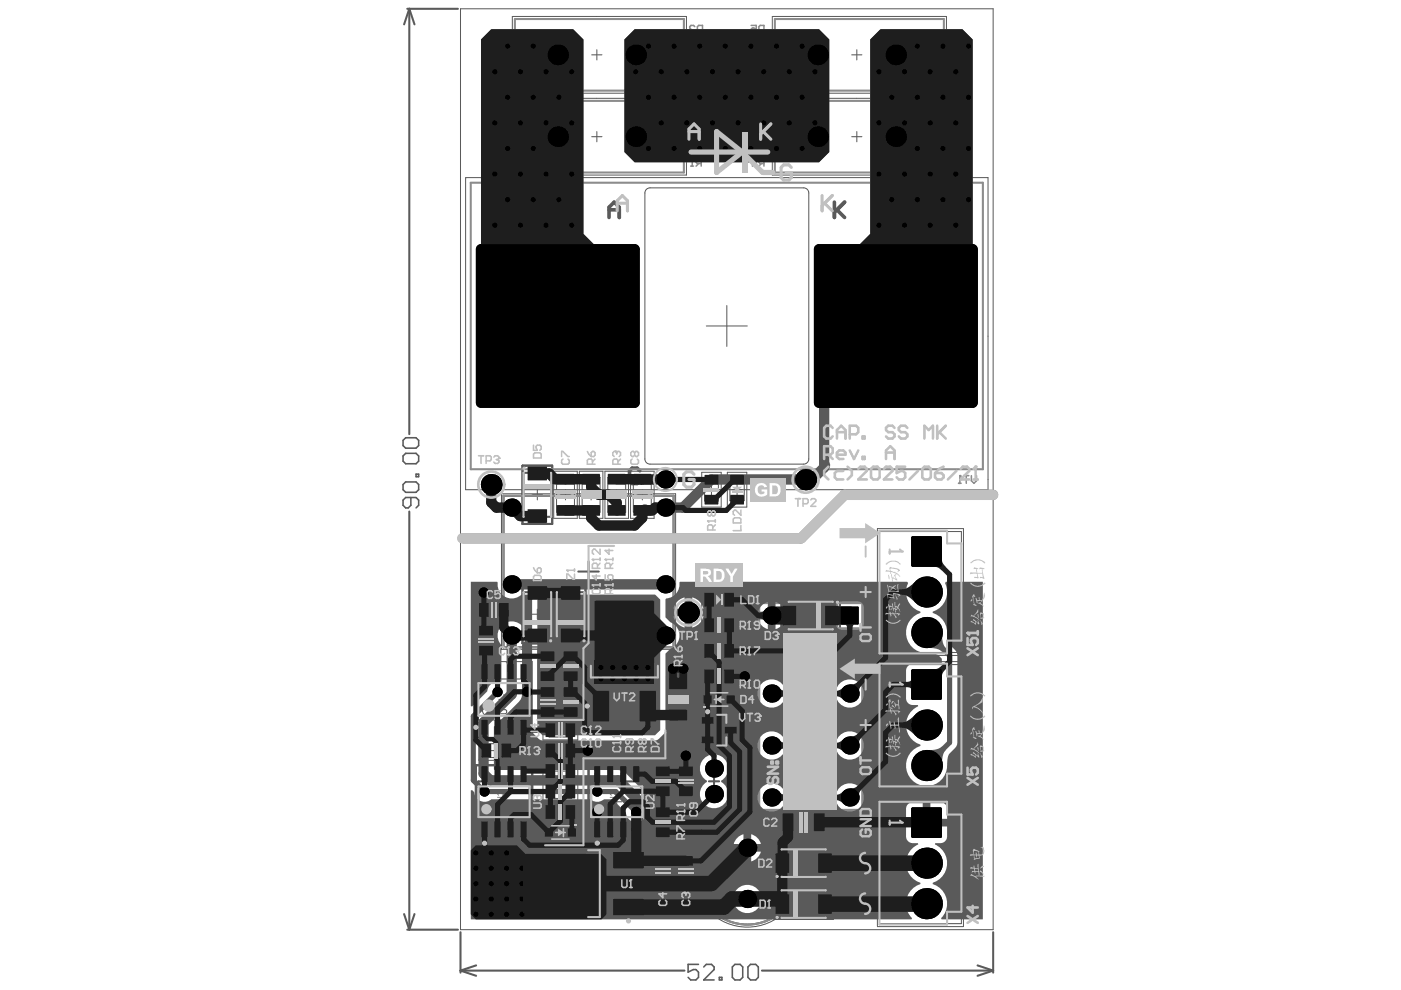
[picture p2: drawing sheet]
<svg xmlns="http://www.w3.org/2000/svg" width="297mm" height="210mm" viewBox="0 0 297 210" stroke-linecap="round" stroke-linejoin="round" font-family="sans-serif">
<g fill="none" stroke="#5a5a5a" stroke-width=".22">
<path d="M125.5 11.6h2.1M126.5 10.5v2.2M180.6 11.6h2.1M181.7 10.5v2.2M98.7 37.7h110.8v66.1h-110.8zM125.5 29h2.1M126.5 27.9v2.2M180.6 29h2.1M181.7 27.9v2.2M106.3 104.7h36.9v33h-36.9zM156.3 102.7v2.2M132.4 139.1v2.1"/>
<path d="M151.4 127.1h2.2M152.5 126.1v2.1M105.8 148.3h2.2M106.9 147.2v2.2M131.3 140.2h2.2M122.6 187.3h2.2M123.7 186.3v2.1"/>
<circle cx="151.4" cy="165.7" r="7.4"/>
<circle cx="158.5" cy="185.2" r="11.4"/>
</g>
<g fill="none" stroke="#5a5a5a" stroke-width=".21">
<path d="M108.6 3.5h36.9v16.3h-36.9zM163.7 3.5h37v16.3h-37zM108.6 20.8h36.9v16.3h-36.9zM163.7 20.8h37v16.3h-37zM117.4 99.9h5v10h-5zM122.8 99.9h5v10h-5zM128.3 99.9h5v10h-5zM133.7 99.9h5v10h-5zM148.8 100.1h4.1v7.4h-4.1zM154.2 100.1h4.1v7.4h-4.1zM186 112.1h18.3v26.9h-18.3zM101 127.3h7.4v4.1h-7.4z"/>
<path d="M101 132.1h4.1v7.4h-4.1zM114 137.6h4.2v7.3h-4.2zM118.9 137.6h4.1v7.3h-4.1zM125.1 127.1l14.6 .1v26h-14.6zM148.8 135.9h7.4v4.2h-7.4zM148.8 130.5h7.4v4.1h-7.4zM148.8 125.1h7.4v4.1h-7.4zM100.9 140.3h11.9v16h-11.9zM101.5 157.1h7.4v4.1h-7.4zM114 145.2h4.2v7.3h-4.2zM115.1 152.7h7.4v4.2h-7.4zM115.1 157.1h7.4v4.1h-7.4z"/>
<path d="M118.9 145.2h4.1v7.3h-4.1zM141.3 143.3h5v10h-5zM148.2 151h8.5v7.6h-8.5zM148.8 141.4h7.4v4.1h-7.4zM148.8 146.6h7.4v3.4h-7.4zM186 140.3h18.3v26.9h-18.3zM115.1 161.4h7.4v4.1h-7.4zM115.1 165.8h7.4v4.1h-7.4zM115.1 170.1h7.4v4.1h-7.4zM115.1 174.8h7.4v3.4h-7.4zM138.5 162h4.1v7.3h-4.1zM138.5 170.6h4.1v7.4h-4.1z"/>
<path d="M143.4 162h4.1v7.3h-4.1zM165.4 171.8h10v5h-10zM186 169.6h18.3v26.9h-18.3zM110.7 180h26v14.7h-26zM138.5 180.9h4.1v7.4h-4.1zM143.4 180.9h4.1v7.4h-4.1z"/>
</g>
<path d="M110.8 98.7h6.3v12.4h-6.3zM110.8 124h6.3v12.4h-6.3zM117.8 124h6.3v12.4h-6.3zM165.7 127.4h12.4v6.3h-12.4zM100.9 162.2h11.9v15.5h-11.9zM124.8 162.2h11.9v15.5h-11.9zM164.2 179.9h12.4v6.3h-12.4zM164.2 188.5h12.4v6.3h-12.4z" fill="none" stroke="#5a5a5a" stroke-width=".44"/>
<circle cx="106.8" cy="137.2" r=".22" fill="#5a5a5a"/>
<g fill="none" stroke="#5a5a5a" stroke-width=".44">
<path d="M110.8 98.7h6.3v12.4h-6.3zM106.8 105.1h36v32.1h-36zM110.8 124h6.3v12.4h-6.3zM117.8 124h6.3v12.4h-6.3zM165.7 127.4h12.4v6.3h-12.4zM100.9 162.2h11.9v15.5h-11.9zM124.8 162.2h11.9v15.5h-11.9zM164.2 179.9h12.4v6.3h-12.4zM161.7 190.6h3.3M163.3 189v3.2M164.2 188.5h12.4v6.3h-12.4z"/>
<circle cx="151.4" cy="165.7" r="6.8"/>
<circle cx="158.4" cy="185.2" r="10.9"/>
</g>
<path d="M129.1 46.1v-2.2l1.1-1 1.1 1v2.2M129.1 44.5h2.2M176.9 42.9v3.2M177.4 44.5l1.7 1.6M179.1 42.9l-2.2 2.1M135.6 99.8l-.5-.5h-1.1l-.5 .5v2.2l.5 .5h1.1l.5-.5v-1.1h-1" fill="none" stroke="#5a5a5a" stroke-width=".77"/>
<path d="M148 171.6a6.8 6.8 0 0 0 6.8 0M152.7 175.3a11.4 11.4 0 0 1 11.4 0" fill="none" stroke="#5a5a5a" stroke-width="1.6"/>
<g fill="none" stroke="#5a5a5a" stroke-width=".22">
<path d="M118 101.2h3.8v7.4h-3.8zM123.4 101.2h3.8v7.4h-3.8zM128.9 101.2h3.8v7.4h-3.8zM134.3 101.2h3.8v7.4h-3.8zM149.4 101.4h2.9v4.8h-2.9zM154.8 101.5h3v4.7h-3zM186.5 112.7h17.3v25.6h-17.3zM101.6 133.4h2.9v4.8h-2.9zM102.3 127.9h4.8v2.9h-4.8zM114.6 138.9h3v4.7h-3zM119.5 138.9h2.9v4.7h-2.9zM125.3 130.4h14.2v13.2h-14.2z"/>
<path d="M150.1 136.5h4.8v3h-4.8zM150.1 131.1h4.8v2.9h-4.8zM150.1 125.6h4.7v3.1h-4.7zM186.5 138.3h.1M101.4 144h10.9v8.6h-10.9zM102.8 157.7h4.8v2.9h-4.8zM106.1 150.5h1.1l.2 .2v.4l-.2 .2h-1.1M106.8 149.2v.8l-.7-.6h1.3M114.6 146.5h3v4.7h-3zM116.4 153.3h4.8v3h-4.8zM116.4 157.7h4.8v2.9h-4.8zM119.5 146.5h2.9v4.7h-2.9z"/>
<path d="M141.9 144.6h3.8v7.4h-3.8zM149.5 146.8h5.9v3h-5.9zM150.1 142h4.8v2.9h-4.8zM151 151.6h3v6.5h-3zM186.5 140.9h17.3v25.6h-17.3zM115.9 175h5.8v3h-5.8zM116.4 162h4.8v3h-4.8zM116.4 166.4h4.8v2.9h-4.8zM116.4 170.7h4.8v2.9h-4.8zM139.1 163.3h2.9v4.7h-2.9zM139.1 171.9h2.9v4.8h-2.9zM143.9 163.3h3v4.7h-3z"/>
<path d="M166.7 172.4h7.4v3.8h-7.4zM186.5 166.5h.1M186.5 170.2h17.3v25.6h-17.3zM113.9 180.3h13.3v14.1h-13.3zM139.1 182.3h2.9v4.7h-2.9zM143.9 182.3h3v4.7h-3zM186.5 195.8h.1"/>
</g>
<g fill="#5a5a5a">
<path d="M129.3 169h.8a.53 .53 0 0 1 .6 .5 .53 .53 0 0 1-.6 .5h-.8v-.2h.8a.37 .37 0 0 0 .5-.3 .37 .37 0 0 0-.5-.4h-.8z"/>
<path d="M129.4 168a.71 .71 0 0 1 1.1 .4v-.6h.2v.9l-.4-.2a.56 .56 0 0 0-.8-.4v.4h.2l-.1 .2a.49 .49 0 0 1-.2-.7z"/>
<path d="M105.4 169h.8a.53 .53 0 0 1 .6 .5 .53 .53 0 0 1-.6 .5h-.8v-.2h.8a.37 .37 0 0 0 .5-.3 .37 .37 0 0 0-.5-.4h-.8z"/>
<path d="M105.5 168l.1-.1h.3l.1 .1a.44 .44 0 0 1 .8 0 .44 .44 0 0 1-.3 .7l-.1-.2a.28 .28 0 0 0 .3-.3 .28 .28 0 0 0-.4-.2 .28 .28 0 0 0-.2 .3h-.1a.25 .25 0 0 0-.2-.3 .25 .25 0 0 0-.3 .2 .25 .25 0 0 0 .3 .3l-.1 .2a.42 .42 0 0 1-.2-.7z"/>
</g>
<g fill="none" stroke="#5a5a5a" stroke-width=".22">
<path d="M97.6 1.9h113v195.2h-113zM136.9 40.3l.9-.5h32.6a1.08 1.08 0 0 1 1.1 1.1v56.4a1.08 1.08 0 0 1-1.1 1.1h-32.6a1.08 1.08 0 0 1-1.1-1.1v-56.4zM149.8 69.1h8.6M154.1 64.8v8.7M112.8 104.9h2.2M113.9 103.8v2.2M118.8 104.9h2.2M119.9 103.8v2.2M124.2 104.9h2.2M125.3 103.8v2.2M129.7 104.9h2.1M130.8 103.8v2.2"/>
<path d="M135.1 104.9h2.2M136.2 103.8v2.2M149.8 103.8h2.1M150.8 102.7v2.2M102 135.8h2.2M103.1 134.7v2.2M103.6 129.3h2.2M104.7 128.2v2.2M112.8 130.2h2.2M113.9 129.1v2.2M119.9 130.2h2.2M121 129.1v2.2"/>
<path d="M151.4 138h2.2M151.4 132.6h2.2M152.5 131.5v2.2M152.5 136.9v2.2M170.8 130.5h2.2M171.9 129.4v2.2M195.4 125.5h2.1M196.5 124.4v2.2M104.2 159.1h2.1M105.2 158.1v2.1M115 148.8h2.2M115 141.2h2.2"/>
<path d="M116.1 140.2v2.1M116.1 147.8v2.1M117.7 154.8h2.2M117.7 159.1h2.2M118.8 153.7v2.2M118.8 158.1v2.1M119.9 148.8h2.2M119.9 141.2h2.2M121 140.2v2.1M121 147.8v2.1M142.7 148.3h2.2M143.8 147.2v2.2"/>
<path d="M151.4 154.8h2.2M151.4 143.4h2.2M151.9 148.3h1.1M152.5 142.3v2.2M152.5 147.8v1M152.5 153.7v2.2M195.4 153.7h2.1M196.5 152.6v2.2M105.8 170h2.2M106.9 168.9v2.2M117.7 172.2h2.2M117.7 167.8h2.2"/>
<path d="M117.7 163.5h2.2M118.3 176.5h1M118.8 162.4v2.2M118.8 166.7v2.2M118.8 171.1v2.1M118.8 176v1M129.7 170h2.1M130.8 168.9v2.2M139.4 174.3h2.2M139.4 165.7h2.2M140.5 164.6v2.1M140.5 173.2v2.2"/>
<path d="M144.3 165.7h2.2M145.4 164.6v2.1M169.3 174.3h2.2M170.4 173.2v2.2M139.4 184.6h2.2M140.5 183.6v2.1M144.3 184.6h2.2M145.4 183.6v2.1M169.3 191.7h2.2M169.3 183h2.2M170.4 181.9v2.2M170.4 190.6v2.2"/>
<path d="M195.4 183h2.1M196.5 181.9v2.2"/>
<circle cx="103.4" cy="150.7" r="1.09"/>
</g>
<g fill="none" stroke="#5a5a5a" stroke-width=".44">
<path d="M86.3 1.9h10.8M86.8 1.9l1.1 3.3M86.8 1.9l-1.1 3.3M86.8 1.9v90.2M86.8 108.5v88.6M111 100.2h5.9v9.4h-5.9zM124.8 119v4.4M111 125.6h5.9v9.3h-5.9zM118.1 125.6h5.8v9.3h-5.8zM122.6 121.2h4.4M167.2 127.6h9.4v5.8h-9.4zM101.4 165.7h10.9v8.6h-10.9z"/>
<path d="M125.3 165.7h10.9v8.6h-10.9zM150.3 165.7h2.2M151.4 164.6v2.1M85.7 193.8l1.1 3.3M86.3 197.1h10.8M87.9 193.8l-1.1 3.3M97.6 197.7v8.5M157.4 185.2h2.1M158.4 184.1v2.2M165.7 188.8h9.4v5.8h-9.4zM165.7 180.1h9.4v5.8h-9.4zM210.6 197.7v8.5"/>
<path d="M97.6 205.8l3.3 1.1M97.6 205.8h47.5M100.9 204.7l-3.3 1.1M161.5 205.8h49.1M207.3 204.7l3.3 1.1M210.6 205.8l-3.3 1.1"/>
</g>
<path d="M85.5 93.4l.5-.6h2.2l.6 .6v1.1l-.6 .5h-2.2l-.5-.5zM85.5 96.7l.5-.6h2.2l.6 .6v1.1l-.6 .5h-2.2l-.5-.5zM85.5 102.7l.5-.5h2.2l.6 .5v1.1l-.6 .6h-2.2l-.5-.6zM87.1 105.5v1.6l-.5 .6h-.6l-.5-.6v-1.1l.5-.5h2.2l.6 .5v1.1l-.6 .6M88.2 100.5h.6v.6h-.6zM148.1 204.5h-2.2v1.6l1.1-.5h.5l.6 .5v1.1l-.6 .6h-1.1l-.5-.6M149.2 205l.6-.5h1.1l.5 .5v.6l-2.2 2.2h2.2M152.5 207.2h.6v.6h-.6zM155.3 205l.5-.5h1.1l.6 .5v2.2l-.6 .6h-1.1l-.5-.6zM158.6 205l.5-.5h1.1l.6 .5v2.2l-.6 .6h-1.1l-.5-.6z" fill="none" stroke="#5a5a5a" stroke-width=".33"/>
<path d="M210.6 104.9h-31.5l-9.3 9.2h-71.6" fill="none" stroke="#8c8c8c" stroke-width="2.2"/>
<path d="M109.2 4h35.8v15.2h-35.8zM164.3 4h35.8v15.2h-35.8zM99.8 38.7h108.6v60.8h-108.6zM109.2 21.4h35.8v15.2h-35.8zM164.3 21.4h35.8v15.2h-35.8zM106.8 105.1h36v32.1h-36zM146 162.9h2.1M147 161.9v2.1M161.7 190.6h3.3M163.3 189v3.2" fill="none" stroke="#8c8c8c" stroke-width=".44"/>
<path d="M160.9 127.8h22v44h-22z" fill="none" stroke="#8c8c8c" stroke-width=".67"/>
<path d="M177.4 127.8v5.5h5.5" fill="none" stroke="#8c8c8c" stroke-width=".56"/>
<path d="M203.2 102.5h.6M203.5 100.8v1.7M204.3 100.8h1.1M204.9 100.8v1.7M206 100.8v1.1l.5 .6 .5-.6v-1.1" fill="none" stroke="#8c8c8c" stroke-width=".33"/>
<circle cx="203.5" cy="100.8" r=".16" fill="#8c8c8c"/>
<path d="M203.5 100.8l.3 .3M107.7 138.8v1.6M108.5 138.8h1.1M109 138.8v1.6M107.4 140.4h.6" fill="none" stroke="#8c8c8c" stroke-width=".33"/>
<circle cx="107.7" cy="138.8" r=".16" fill="#8c8c8c"/>
<g fill="none" stroke="#8c8c8c" stroke-width=".33">
<path d="M147.3 5.7l-.3-.3h-.5l-.3 .3v.2l1.1 1.1h-1.1M148.4 6.5l-.5 .5M148.9 6.5h-.8l-.2-.3v-.5l.2-.3h.8v1.6M159.3 5.4h1v.8l-.5-.3h-.3l-.2 .3v.5l.2 .3h.6l.2-.3M161.4 6.5l-.5 .5M162 6.5h-.8l-.3-.3v-.5l.3-.3h.8v1.6M146.5 35.2h.5M146.8 33.6v1.6M148.1 34.7l-.5 .5M148.7 34.7h-.8l-.3-.3v-.5l.3-.3h.8v1.6M159.3 34.4h1l-.8-.8v1.6M161.4 34.7l-.5 .5"/>
<path d="M162 34.7h-.8l-.3-.3v-.5l.3-.3h.8v1.6M107.7 138.8l.3 .3"/>
</g>
<circle cx="146.8" cy="33.6" r=".16" fill="#8c8c8c"/>
<path d="M146.8 33.6l.2 .3M179.1 126.3h.5M179.3 124.7v1.6M180.2 124.7l1 1.1M181 125.5l-.8 .8M181.2 124.7v1.6" fill="none" stroke="#8c8c8c" stroke-width=".33"/>
<circle cx="179.3" cy="124.7" r=".16" fill="#8c8c8c"/>
<path d="M179.3 124.7l.3 .3M139.7 165.9l.3-.2h.8v.5l-.3 .3h-.5l-.3-.3zM139.7 164.8l.6 .3 .5 .6M141.3 165.1l.3-.3h.6l.2 .3v1.1l-.2 .3h-.6l-.3-.3M171.5 186h.5M171.7 184.4v1.6M172.6 184.6l.2-.2h.6l.2 .2v1.1l-.2 .3h-.6l-.2-.3" fill="none" stroke="#8c8c8c" stroke-width=".33"/>
<circle cx="171.7" cy="184.4" r=".16" fill="#8c8c8c"/>
<path d="M171.7 184.4l.3 .2" fill="none" stroke="#8c8c8c" stroke-width=".33"/>
<g fill="none" stroke="#8c8c8c" stroke-width="1.1">
<circle cx="136.7" cy="107.6" r=".22"/>
<circle cx="112.8" cy="134.7" r=".22"/>
<circle cx="136.7" cy="123.9" r=".22"/>
</g>
<path d="M148 171.6a6.8 6.8 0 0 0 6.8 0M152.7 175.3a11.4 11.4 0 0 1 11.4 0" fill="none" stroke="#8c8c8c" stroke-width="1.6"/>
<g fill="none" stroke="#8c8c8c" stroke-width=".44">
<circle cx="151.4" cy="165.7" r="6.8"/>
<circle cx="158.4" cy="185.2" r="10.9"/>
</g>
<g fill="#5a5a5a">
<path d="M132.4 8.4l2.2-2.2h39l2.2 2.2v23.8l-2.2 2.2h-39l-2.2-2.2z"/>
<path d="M102 8.4l2.2-2.2h17.3l2.2 2.2v41.2l3.3 3.2h-25z"/>
<path d="M184.5 8.4l2.2-2.2h17.4l2.1 2.2v44.4h-25l3.3-3.2z"/>
<path d="M196.5 137.4l3.2-3.3a4.6 4.6 0 0 0 .8 3.3l-.8 .7a4.3 4.3 0 0 0-3.2-.7z"/>
<path d="M196.5 159.1a4.6 4.6 0 0 0 3.2-.8l.8 .7a4.3 4.3 0 0 0-.8 3.3z"/>
<path d="M113.9 127.1l1.1-1h23.9l1.1 1v27.7l-1.1 1.1h-23.9l-1.1-1.1z"/>
<path d="M99.8 123.4h5.6l.1 .1a2.99 2.99 0 0 0 1.6 3.1 2.99 2.99 0 0 0 3.4-.5h2.6l.1 .2-.4 .8v27.7a3.1 3.1 0 0 0 2.2 2.2h23.9a3.1 3.1 0 0 0 2.2-2.2v-16.2l1-1.1a2.99 2.99 0 0 0 2-2.8 2.99 2.99 0 0 0-2-2.8l-1-1v-3.8l.2-.2a2.97 2.97 0 0 0 2.8-3.4l.1-.1h48.2l.1 .2a4.3 4.3 0 0 0 2.6 6.1v.3a4.4 4.4 0 0 0-2.9 5 4.4 4.4 0 0 0 4.7 3.5l1.3 .1 .7 .3 .8 .8v.9l-.2 .2h-6a1.42 1.42 0 0 0-1.4 1.4v5.9a1.42 1.42 0 0 0 1.4 1.4h1.1l.1 .3a4.3 4.3 0 0 0-2.6 4.2 4.3 4.3 0 0 0 3 3.9v.3a4.4 4.4 0 0 0-2.9 5.2 4.4 4.4 0 0 0 5 3.2 4.4 4.4 0 0 0 3.6-4.7l.2-1.4 .3-.7a2.99 2.99 0 0 0 1.7-2.4v-18.4a2.99 2.99 0 0 0-1.7-2.3l-.3-.6-.1-.8a5.4 5.4 0 0 0-2.4-5l-.7-.3v-.3a4.3 4.3 0 0 0 2.6-6.1l.1-.2h7.9v71.5h-8.8l-.1-.2a4.3 4.3 0 0 0-1.7-7.2v-.3a4.3 4.3 0 0 0 3-3.9 4.3 4.3 0 0 0-2.6-4.3l.1-.2a2.1 2.1 0 0 0 2.3-.7l.2-.8v-2.1h-8.7v2.1a1.42 1.42 0 0 0 1.4 1.5h1.1l.1 .2a4.3 4.3 0 0 0-2.6 4.3 4.3 4.3 0 0 0 3 3.9v.3a4.3 4.3 0 0 0-1.7 7.2l-.1 .2h-93.5v-27.3l.3-.1 .5 .5a2.17 2.17 0 0 0 1.3 1.8 2.17 2.17 0 0 0 2.3-.3h21a2.14 2.14 0 0 0 2.8 0h1.9l2.8 2.8a2.18 2.18 0 0 0 2.3 2.1 2.18 2.18 0 0 0 2.1-2.2v-3l-.3-1-4.2-4.3-.9-.6h-26.8l-.2-.2v-9l5.3-5.3 .6-1 .1-11a3 3 0 0 0-.1-4.2 3 3 0 0 0-4.2 0 3 3 0 0 0-.1 4.2v7.7l-.2 .1a2.15 2.15 0 0 0-2.8 2l-3.2 3.2-.3-.1zM146.8 126.7v2.3h2.4a3.2 3.2 0 0 0-2.4-2.3zM143.4 127.8l-.6 1.2h2.3v-2.3a3.2 3.2 0 0 0-1.7 1.1zM164.4 127.6v2.1h2.1a2.81 2.81 0 0 0-2.1-2.1zM161.2 128.7l-.5 1h2.1v-2.1l-1 .5zM146.8 130.7v2.4a3.2 3.2 0 0 0 2.4-2.4zM142.8 130.7a3.2 3.2 0 0 0 2.3 2.4v-2.4zM164.4 131.3v2.1a2.81 2.81 0 0 0 2.1-2.1zM160.7 131.3a2.81 2.81 0 0 0 2.1 2.1v-2.1zM177.5 127.9l-.3 .9v3.4a1.3 1.3 0 0 0 1.3 1.3h3.4a1.3 1.3 0 0 0 1.3-1.3v-3.4a1.3 1.3 0 0 0-1.3-1.3h-3.4zM177.2 147a3 3 0 0 0 6 0 3 3 0 0 0-6 0zM160.6 147a3 3 0 0 0 6 0 3 3 0 0 0-6 0zM177.2 158.1a3 3 0 0 0 6 0 3 3 0 0 0-6 0zM160.6 158.1a3 3 0 0 0 6 0 3 3 0 0 0-6 0zM149 161.1a2.97 2.97 0 0 0 .9 4.4v.3a3 3 0 0 0-.8 4.5 3 3 0 0 0 4.6 0 3 3 0 0 0-.8-4.5v-.3a3 3 0 0 0 .7-4.6 3 3 0 0 0-4.6 .2zM177.2 169.1a3 3 0 0 0 6 0 3 3 0 0 0-6 0zM160.6 169.1a3 3 0 0 0 6 0 3 3 0 0 0-6 0zM197.3 170.1v3.5h3.5v-2.1a1.42 1.42 0 0 0-1.4-1.4zM192.5 170.5l-.4 .6v2.5h3.5v-3.5h-2.4zM159.3 176.9v2h2a2.81 2.81 0 0 0-2-2zM156.1 177.9l-.5 1h2v-2l-1 .5zM159.3 180.6v2a2.81 2.81 0 0 0 2-2zM155.6 180.6a2.81 2.81 0 0 0 2 2v-2zM155.4 190.6a3 3 0 0 0 6.1 0 3 3 0 0 0-6.1 0z"/>
</g>
<path d="M189.9 69.1l-15.2 15.2v14.4M174.7 99.1l-2.5 2.6M171.7 101.7h-20.9l-6 5.9h-3.7M108.5 134.7v12.5l-6 6v10.8l1.4 1.4h27.2l3.8 3.8v3" fill="none" stroke="#5a5a5a" stroke-width="2.2"/>
<path d="M196.5 134.1l4.8 4.9v18.4l-4.8 4.9M105.5 146.7l-5.1 5.2v13.5l2.3 2.4h27.8l4.4 4.4" fill="none" stroke="#5a5a5a" stroke-width="1.1"/>
<path d="M138.4 132l2.7 2.7-3.4 3.4" fill="none" stroke="#5a5a5a" stroke-width="3.3"/>
<g fill="#5a5a5a">
<circle cx="174.7" cy="98.7" r="1.09"/>
<circle cx="171.7" cy="101.7" r="1.09"/>
</g>
<path d="M174.7 98.7v.4M171.7 101.7h.5M108.5 123.9h32.6" fill="none" stroke="#5a5a5a" stroke-width="2.2"/>
<g fill="#000">
<path d="M101.1 52.2l.9-.4v1h-1.1zM134.6 51.8a1.08 1.08 0 0 1 1 1h-1zM172.8 52.2l.8-.4v1h-1zM206.2 51.8a1.08 1.08 0 0 1 1.1 1h-1.1zM100.9 85.4h1.1v1.1a1.08 1.08 0 0 1-1.1-1.1zM134.6 85.4h1a1.08 1.08 0 0 1-1 1.1zM172.6 85.4h1v1.1a1.08 1.08 0 0 1-1-1.1zM206.2 85.4h1.1a1.08 1.08 0 0 1-1.1 1.1zM193.2 113.8l.3-.1v.3h-.3zM193.2 119.9h.3v.3zM199.4 119.9h.3l-.3 .3zM199.4 113.7l.3 .3h-.3z"/>
<path d="M178.3 128.7l.2-.1v.2h-.2zM178.3 132.2h.2v.2zM181.9 128.6l.2 .2h-.2zM181.9 132.2h.2l-.2 .2zM193.2 142l.3-.1v.3h-.3zM193.2 148.1h.3v.3zM199.4 148.1h.3l-.3 .3zM199.4 141.9l.3 .3h-.3zM193.2 171.3l.3-.1v.3h-.3zM193.2 177.3h.3v.4zM199.4 177.3h.3l-.3 .4zM199.4 171.2l.3 .3h-.3z"/>
<circle cx="104.9" cy="15.2" r=".54"/>
<circle cx="107.6" cy="9.8" r=".54"/>
<circle cx="110.3" cy="15.2" r=".54"/>
<circle cx="113.1" cy="9.8" r=".54"/>
<circle cx="115.8" cy="15.2" r=".54"/>
<circle cx="118.3" cy="11.6" r="2.19"/>
<circle cx="121.2" cy="15.2" r=".54"/>
<circle cx="134.8" cy="15.2" r=".54"/>
<circle cx="134.8" cy="11.6" r="2.19"/>
<circle cx="137.5" cy="9.8" r=".54"/>
<circle cx="140.2" cy="15.2" r=".54"/>
<circle cx="142.9" cy="9.8" r=".54"/>
<circle cx="145.6" cy="15.2" r=".54"/>
<circle cx="148.3" cy="9.8" r=".54"/>
<circle cx="151.1" cy="15.2" r=".54"/>
<circle cx="153.8" cy="9.8" r=".54"/>
<circle cx="156.5" cy="15.2" r=".54"/>
<circle cx="159.2" cy="9.8" r=".54"/>
<circle cx="161.9" cy="15.2" r=".54"/>
<circle cx="164.6" cy="9.8" r=".54"/>
<circle cx="167.3" cy="15.2" r=".54"/>
<circle cx="170.1" cy="9.8" r=".54"/>
<circle cx="172.8" cy="15.2" r=".54"/>
<circle cx="173.4" cy="11.6" r="2.19"/>
<circle cx="186.4" cy="15.2" r=".54"/>
<circle cx="189.9" cy="11.6" r="2.19"/>
<circle cx="191.8" cy="15.2" r=".54"/>
<circle cx="194.5" cy="9.8" r=".54"/>
<circle cx="197.2" cy="15.2" r=".54"/>
<circle cx="199.9" cy="9.8" r=".54"/>
<circle cx="202.6" cy="15.2" r=".54"/>
<circle cx="205.4" cy="9.8" r=".54"/>
<circle cx="104.9" cy="26.1" r=".54"/>
<circle cx="104.9" cy="36.9" r=".54"/>
<circle cx="107.6" cy="31.5" r=".54"/>
<circle cx="107.6" cy="20.6" r=".54"/>
<circle cx="110.3" cy="36.9" r=".54"/>
<circle cx="110.3" cy="26.1" r=".54"/>
<circle cx="113.1" cy="31.5" r=".54"/>
<circle cx="113.1" cy="20.6" r=".54"/>
<circle cx="115.8" cy="36.9" r=".54"/>
<circle cx="115.8" cy="26.1" r=".54"/>
<circle cx="118.3" cy="29" r="2.19"/>
<circle cx="118.5" cy="20.6" r=".54"/>
<circle cx="121.2" cy="36.9" r=".54"/>
<circle cx="121.2" cy="26.1" r=".54"/>
<circle cx="134.8" cy="29" r="2.19"/>
<circle cx="137.5" cy="31.5" r=".54"/>
<circle cx="137.5" cy="20.6" r=".54"/>
<circle cx="140.2" cy="26.1" r=".54"/>
<circle cx="142.9" cy="31.5" r=".54"/>
<circle cx="142.9" cy="20.6" r=".54"/>
<circle cx="145.6" cy="26.1" r=".54"/>
<circle cx="148.3" cy="31.5" r=".54"/>
<circle cx="148.3" cy="20.6" r=".54"/>
<circle cx="151.1" cy="26.1" r=".54"/>
<circle cx="153.8" cy="31.5" r=".54"/>
<circle cx="153.8" cy="20.6" r=".54"/>
<circle cx="156.5" cy="26.1" r=".54"/>
<circle cx="159.2" cy="31.5" r=".54"/>
<circle cx="159.2" cy="20.6" r=".54"/>
<circle cx="161.9" cy="26.1" r=".54"/>
<circle cx="164.6" cy="31.5" r=".54"/>
<circle cx="164.6" cy="20.6" r=".54"/>
<circle cx="167.3" cy="26.1" r=".54"/>
<circle cx="170.1" cy="31.5" r=".54"/>
<circle cx="170.1" cy="20.6" r=".54"/>
<circle cx="172.8" cy="26.1" r=".54"/>
<circle cx="173.4" cy="29" r="2.19"/>
<circle cx="186.4" cy="26.1" r=".54"/>
<circle cx="186.4" cy="36.9" r=".54"/>
<circle cx="189.1" cy="20.6" r=".54"/>
<circle cx="189.9" cy="29" r="2.19"/>
<circle cx="191.8" cy="26.1" r=".54"/>
<circle cx="191.8" cy="36.9" r=".54"/>
<circle cx="194.5" cy="31.5" r=".54"/>
<circle cx="194.5" cy="20.6" r=".54"/>
<circle cx="197.2" cy="26.1" r=".54"/>
<circle cx="197.2" cy="36.9" r=".54"/>
<circle cx="199.9" cy="31.5" r=".54"/>
<circle cx="199.9" cy="20.6" r=".54"/>
<circle cx="202.6" cy="26.1" r=".54"/>
<circle cx="202.6" cy="36.9" r=".54"/>
<circle cx="205.4" cy="31.5" r=".54"/>
<circle cx="205.4" cy="20.6" r=".54"/>
<circle cx="104.2" cy="58.3" r=".54"/>
<circle cx="104.2" cy="53.9" r=".54"/>
<circle cx="104.9" cy="47.7" r=".54"/>
<circle cx="107.6" cy="42.3" r=".54"/>
<circle cx="108.5" cy="58.3" r=".54"/>
<circle cx="108.5" cy="53.9" r=".54"/>
<circle cx="110.3" cy="47.7" r=".54"/>
<circle cx="113.1" cy="42.3" r=".54"/>
<circle cx="115.8" cy="47.7" r=".54"/>
<circle cx="118.5" cy="42.3" r=".54"/>
<circle cx="121.2" cy="47.7" r=".54"/>
<circle cx="128" cy="58.3" r=".54"/>
<circle cx="128" cy="53.9" r=".54"/>
<circle cx="132.4" cy="58.3" r=".54"/>
<circle cx="132.4" cy="53.9" r=".54"/>
<circle cx="175.8" cy="58.3" r=".54"/>
<circle cx="175.8" cy="53.9" r=".54"/>
<circle cx="180.2" cy="58.3" r=".54"/>
<circle cx="180.2" cy="53.9" r=".54"/>
<circle cx="186.4" cy="47.7" r=".54"/>
<circle cx="189.1" cy="42.3" r=".54"/>
<circle cx="191.8" cy="47.7" r=".54"/>
<circle cx="194.5" cy="42.3" r=".54"/>
<circle cx="197.2" cy="47.7" r=".54"/>
<circle cx="199.7" cy="58.3" r=".54"/>
<circle cx="199.7" cy="53.9" r=".54"/>
<circle cx="199.9" cy="42.3" r=".54"/>
<circle cx="202.6" cy="47.7" r=".54"/>
<circle cx="204.1" cy="58.3" r=".54"/>
<circle cx="204.1" cy="53.9" r=".54"/>
<circle cx="205.4" cy="42.3" r=".54"/>
<circle cx="104.2" cy="80" r=".54"/>
<circle cx="104.2" cy="71.3" r=".54"/>
<circle cx="104.2" cy="75.6" r=".54"/>
<circle cx="104.2" cy="62.6" r=".54"/>
<circle cx="104.2" cy="66.9" r=".54"/>
<circle cx="108.5" cy="80" r=".54"/>
<circle cx="108.5" cy="71.3" r=".54"/>
<circle cx="108.5" cy="75.6" r=".54"/>
<circle cx="108.5" cy="62.6" r=".54"/>
<circle cx="108.5" cy="66.9" r=".54"/>
<circle cx="128" cy="71.3" r=".54"/>
<circle cx="128" cy="80" r=".54"/>
<circle cx="128" cy="75.6" r=".54"/>
<circle cx="128" cy="62.6" r=".54"/>
<circle cx="128" cy="66.9" r=".54"/>
<circle cx="132.4" cy="71.3" r=".54"/>
<circle cx="132.4" cy="80" r=".54"/>
<circle cx="132.4" cy="75.6" r=".54"/>
<circle cx="132.4" cy="62.6" r=".54"/>
<circle cx="132.4" cy="66.9" r=".54"/>
<circle cx="175.8" cy="71.3" r=".54"/>
<circle cx="175.8" cy="80" r=".54"/>
<circle cx="175.8" cy="75.6" r=".54"/>
<circle cx="175.8" cy="62.6" r=".54"/>
<circle cx="175.8" cy="66.9" r=".54"/>
<circle cx="180.2" cy="71.3" r=".54"/>
<circle cx="180.2" cy="80" r=".54"/>
<circle cx="180.2" cy="75.6" r=".54"/>
<circle cx="180.2" cy="62.6" r=".54"/>
<circle cx="180.2" cy="66.9" r=".54"/>
<circle cx="199.7" cy="80" r=".54"/>
<circle cx="199.7" cy="71.3" r=".54"/>
<circle cx="199.7" cy="75.6" r=".54"/>
<circle cx="199.7" cy="62.6" r=".54"/>
<circle cx="199.7" cy="66.9" r=".54"/>
<circle cx="204.1" cy="71.3" r=".54"/>
<circle cx="204.1" cy="80" r=".54"/>
<circle cx="204.1" cy="75.6" r=".54"/>
<circle cx="204.1" cy="62.6" r=".54"/>
<circle cx="204.1" cy="66.9" r=".54"/>
<circle cx="104.2" cy="84.3" r=".54"/>
<circle cx="108.5" cy="84.3" r=".54"/>
<circle cx="128" cy="84.3" r=".54"/>
<circle cx="132.4" cy="84.3" r=".54"/>
<circle cx="175.8" cy="84.3" r=".54"/>
<circle cx="180.2" cy="84.3" r=".54"/>
<circle cx="199.7" cy="84.3" r=".54"/>
<circle cx="204.1" cy="84.3" r=".54"/>
<circle cx="104.2" cy="102.7" r="2.22"/>
<circle cx="108.5" cy="107.6" r="1.91"/>
<circle cx="141.1" cy="107.6" r="1.91"/>
<circle cx="141.1" cy="101.7" r="1.91"/>
<circle cx="170.8" cy="101.7" r="2.22"/>
<circle cx="102.6" cy="125.6" r="1.09"/>
<circle cx="108.5" cy="134.7" r="1.91"/>
<circle cx="108.5" cy="123.9" r="1.91"/>
<circle cx="141.1" cy="123.9" r="1.91"/>
<circle cx="141.1" cy="134.7" r="1.91"/>
<circle cx="146" cy="129.9" r="2.22"/>
<circle cx="163.6" cy="130.5" r="1.91"/>
<circle cx="196.5" cy="134.1" r="3.3"/>
<circle cx="196.5" cy="125.5" r="3.3"/>
<circle cx="105.5" cy="146.7" r="1.09"/>
<circle cx="111.8" cy="146.7" r="1.09"/>
<circle cx="124.6" cy="159.1" r="1.09"/>
<circle cx="127.4" cy="141.5" r=".54"/>
<circle cx="127.4" cy="143.9" r=".54"/>
<circle cx="129.9" cy="141.5" r=".54"/>
<circle cx="129.9" cy="143.9" r=".54"/>
<circle cx="132.4" cy="141.5" r=".54"/>
<circle cx="132.4" cy="143.9" r=".54"/>
<circle cx="134.9" cy="141.5" r=".54"/>
<circle cx="134.9" cy="143.9" r=".54"/>
<circle cx="137.4" cy="141.5" r=".54"/>
<circle cx="137.4" cy="143.9" r=".54"/>
<circle cx="142.7" cy="141.8" r="1.09"/>
<circle cx="144.9" cy="141.8" r="1.09"/>
<circle cx="157.9" cy="143.4" r="1.09"/>
<circle cx="163.6" cy="147" r="1.91"/>
<circle cx="163.6" cy="158.1" r="1.91"/>
<circle cx="180.2" cy="158.1" r="1.91"/>
<circle cx="180.2" cy="147" r="1.91"/>
<circle cx="196.5" cy="153.7" r="3.3"/>
<circle cx="102.7" cy="167.8" r="1.09"/>
<circle cx="126.6" cy="167.8" r="1.09"/>
<circle cx="126.6" cy="172.2" r="1.09"/>
<circle cx="134.9" cy="172.2" r="1.09"/>
<circle cx="145.4" cy="160.2" r="1.09"/>
<circle cx="151.4" cy="162.9" r="1.91"/>
<circle cx="151.4" cy="168.4" r="1.91"/>
<circle cx="158.4" cy="179.8" r="1.91"/>
<circle cx="163.6" cy="169.1" r="1.91"/>
<circle cx="180.2" cy="169.1" r="1.91"/>
<circle cx="196.5" cy="162.3" r="3.3"/>
<circle cx="100.9" cy="193.9" r=".54"/>
<circle cx="100.9" cy="187.3" r=".54"/>
<circle cx="100.9" cy="180.8" r=".54"/>
<circle cx="100.9" cy="190.6" r=".54"/>
<circle cx="100.9" cy="184.1" r=".54"/>
<circle cx="104.2" cy="193.9" r=".54"/>
<circle cx="104.2" cy="187.3" r=".54"/>
<circle cx="104.2" cy="180.8" r=".54"/>
<circle cx="104.2" cy="190.6" r=".54"/>
<circle cx="104.2" cy="184.1" r=".54"/>
<circle cx="107.4" cy="193.9" r=".54"/>
<circle cx="107.4" cy="187.3" r=".54"/>
<circle cx="107.4" cy="180.8" r=".54"/>
<circle cx="107.4" cy="190.6" r=".54"/>
<circle cx="107.4" cy="184.1" r=".54"/>
<circle cx="110.7" cy="193.9" r=".54"/>
<circle cx="110.7" cy="187.3" r=".54"/>
<circle cx="110.7" cy="190.6" r=".54"/>
<circle cx="110.7" cy="184.1" r=".54"/>
<circle cx="158.4" cy="190.6" r="1.91"/>
<circle cx="196.5" cy="191.6" r="3.3"/>
<circle cx="196.5" cy="183" r="3.3"/>
</g>
<g fill="#000">
<path d="M100.9 52.8l1.1-1h32.6l1 1v32.6l-1 1.1h-32.6l-1.1-1.1z" fill-rule="evenodd"/>
<path d="M172.6 52.8l1-1h32.6l1.1 1v32.6l-1.1 1.1h-32.6l-1-1.1z" fill-rule="evenodd"/>
<path d="M178.3 128.8l.2-.2h3.4l.2 .2v3.4l-.2 .2h-3.4l-.2-.2z" fill-rule="evenodd"/>
<path d="M193.2 114l.3-.3h5.9l.3 .3v5.9l-.3 .3h-5.9l-.3-.3z" fill-rule="evenodd"/>
<path d="M193.2 142.2l.3-.3h5.9l.3 .3v5.9l-.3 .3h-5.9l-.3-.3z" fill-rule="evenodd"/>
<path d="M193.2 171.5l.3-.3h5.9l.3 .3v5.8l-.3 .4h-5.9l-.3-.4z" fill-rule="evenodd"/>
</g>
<g fill="#1e1e1e">
<path d="M179.1 132.4h2.1a.83 .83 0 0 0-.5 1.1h-1.1v-.2a.74 .74 0 0 0-.5-.9z"/>
<path d="M160.7 130l.8-.2 .6-.4v2.3l-.6-.5-.8-.1z"/>
<path d="M180.2 156.2l1-.2 .7-.4 .7 .8-.4 .7-.1 .9z"/>
<path d="M177.2 157.5l.8-.2 .8-.6v2.7l-.8-.6-.8-.2z"/>
<path d="M165 156.7l.8 .6 .8 .2v1.1l-.8 .2-.8 .6z"/>
<path d="M165 145.7l.8 .6 .8 .2v1.1l-.8 .2-.8 .6z"/>
<path d="M165 167.8l.8 .5 .8 .2v1.1l-.8 .2-.8 .6z"/>
<path d="M180.2 167.2l1-.2 .7-.4 .7 .8-.4 .7-.1 1z"/>
<path d="M177.2 168.5l.8-.2 .8-.5v2.6l-.8-.6-.8-.2z"/>
<path d="M177.2 146.5l.8-.2 .8-.6v2.7l-.8-.6-.8-.2z"/>
<path d="M180.2 145.1l1-.1 .7-.4 .7 .7-.4 .8-.1 .9z"/>
<path d="M132.4 8.4l2.2-2.2h39l2.2 2.2v23.8l-2.2 2.2h-39l-2.2-2.2z"/>
<path d="M102 8.4l2.2-2.2h17.3l2.2 2.2v41.2l3.3 3.2h-25z"/>
<path d="M184.5 8.4l2.2-2.2h17.4l2.1 2.2v44.4h-25l3.3-3.2z"/>
<path d="M191.3 125a4.3 4.3 0 0 0 2.8-1.8v4.6a4.6 4.6 0 0 0-2.8-1.7z"/>
<path d="M191.3 153.2a4.3 4.3 0 0 0 2.8-1.8v4.6a4.6 4.6 0 0 0-2.8-1.7z"/>
<path d="M192.1 144.6h.2a.74 .74 0 0 0 .9-.6v2.2a.83 .83 0 0 0-1.1-.5z"/>
<path d="M198.2 141.9l.7-.2 .8-.6 .8 .8-.6 .7-.2 .8z"/>
<path d="M198.2 120.2l1.5-1.6 .2 .8 .6 .8-.8 .7-.8-.5z"/>
<path d="M99.8 180.3l1.1-1.1h8.7l1.8 1.9h16l1.2 1.1v11.7l-1.1 1h-26.6l-1.1-1z"/>
</g>
<path d="M104.2 102.7v3.8l1 1.1h3.3" fill="none" stroke="#1e1e1e" stroke-width="2.2"/>
<path d="M150.4 127.1l-.1 4.9M150.4 138.3l2.1 2.1M154.6 127.1h2.8l3.3 3.4h2.9M180.2 130.5v4.2l-3.3 3.3h-22.3v-5.4M111 142.4v2l.8 .7v1.6M111.8 146.7h-2.8l-3.5 3.5M111.8 146.7h4.3" fill="none" stroke="#1e1e1e" stroke-width="1.1"/>
<path d="M163.6 130.5h3M177.2 130.5h3" fill="none" stroke="#1e1e1e" stroke-width="3.8"/>
<path d="M140.5 186.8h10.9" fill="none" stroke="#1e1e1e" stroke-width="2"/>
<path d="M117.6 187.3h33.2" fill="none" stroke="#1e1e1e" stroke-width="3.3"/>
<circle cx="157.9" cy="143.4" r=".55" fill="#1e1e1e"/>
<g fill="none" stroke="#1e1e1e" stroke-width="1.1">
<path d="M141.1 101.7h9.7M156.3 101.7h-.6l-4.3 4.2h-.6M156.3 105.9l-2.3 2.3h-8.6l-.6-.6h-3.7M121.6 139.1l2.4 2.4v3.3l3.4 3.4v1.5M105.5 142.4v4.3M105.5 150.2v4M124 149.1v5.2l1.1 1.1h11.1l1.2-1.2v-2.6M152.5 140.4v17.7l2.1 2.1v10.9l-3.2 3.2h-13l-1.1-1.1v-2.1l-1.1-1.1h-2.7l-1.4 1.3v4.6M154.6 143.4h3.3M154.9 148.3l2.5 2.4v6.2l1.6 1.6v13.7l-10.4 10.3h-3.2M154.9 154.8v2.7l1.9 1.9v12.2l-4.8 4.8h-11.5M134.9 164.1h1.8l1.5 1.6h5.1l2.1 2.1"/>
<path d="M140.5 167.8v4.4M145.4 160.2v3.3h-4.9"/>
</g>
<path d="M136 101.7h5.1M134.9 172.2v10.2M133.4 182.5h12M165.9 183.2v8.5" fill="none" stroke="#1e1e1e" stroke-width="2.2"/>
<path d="M136.2 129.9l4.9 4.8-3.8 3.8" fill="none" stroke="#1e1e1e" stroke-width="3.3"/>
<circle cx="140.5" cy="172.2" r=".55" fill="#1e1e1e"/>
<path d="M102.7 175.9l.1 4.1M108.2 164.1v3.7l-2.7 2.8v5.3M151.4 168.4l-3.9 3.8h-7" fill="none" stroke="#1e1e1e" stroke-width="1.1"/>
<path d="M142.7 141.8h2.2v2.1l-1.1 1.1-1.1-1.1z" fill="none" stroke="#1e1e1e" stroke-width="1.6"/>
<circle cx="108.2" cy="167.8" r=".55" fill="#1e1e1e"/>
<path d="M116.7 159.1l2.1 2.2v4.4l-2.1 2.1h-8.5" fill="none" stroke="#1e1e1e" stroke-width="1.1"/>
<circle cx="120.9" cy="159.1" r=".55" fill="#1e1e1e"/>
<g fill="none" stroke="#1e1e1e" stroke-width="1.1">
<path d="M196.5 116.9l4.8 4.9v18.5l-4.8 4.8h-7.1l-1.6 1.7v3.7l-7.6 7.6h-16.6M102.6 125.6v7.6l.5 .5M116.1 139.1h-7.1l-.8 .8v2.5M121.6 139.1h-1.3l-4.2 4.3M196.5 125.5h-7.1l-1.6 1.6v12.3l-7.6 7.6h-16.6M111 154.2v3.5l-1.4 1.4h-2.2M111 154.8h5.7M117 151h-7.6l-1.2 1.1M120.9 154.8v8.7M120.9 159.1h3.7M121.6 146.7l2.4 2.4M196.5 153.7h-7.1l-1.6 1.7v6.1l-7.6 7.6h-16.6"/>
<path d="M111 163.5h5.7M126.6 172.2v3.7"/>
</g>
<path d="M158.4 179.8l-7 7" fill="none" stroke="#1e1e1e" stroke-width="3.3"/>
<path d="M151.4 186.8l-.6 .5" fill="none" stroke="#1e1e1e" stroke-width="2.2"/>
<circle cx="120.9" cy="159.1" r=".55" fill="#1e1e1e"/>
<path d="M132.4 134.1l.6 .6h8.1M167.1 174.3v3.2l-1.2 1.1v4.6v-.2M173.7 174.3l22.8 .1M133.3 182.4l.1 .1M164.8 190.6l1.1 1.1M196.5 191.6l-.1 .1" fill="none" stroke="#1e1e1e" stroke-width="2.2"/>
<path d="M102.7 164.1v3.7M109 172.7h3.6M126.6 164.1v3.7M132.1 164.1v3.7l-2.7 2.7v5.4M133.3 182.4h1.6" fill="none" stroke="#1e1e1e" stroke-width="1.1"/>
<path d="M104.5 156.7l.7 .8v3.3l.3 .3" fill="none" stroke="#1e1e1e" stroke-width=".87"/>
<path d="M164.8 190.6h-9.6l-1.7 1.7h-20.2M175.3 183h21.2M175.3 191.7h21.1" fill="none" stroke="#1e1e1e" stroke-width="3.3"/>
<circle cx="132.1" cy="167.8" r=".55" fill="#1e1e1e"/>
<path d="M103.1 137.9l-.4 .4v7.3l-1.8 1.8v9.5l2.2 2.2M150 143.4v15.5l1.4 1.3v2.7M109 172.7l-.8 .8v2.4M111 175.9v2l1.3 1.3h18.7l1.1-1.1v-2.2M116.7 167.8v4.4M120.9 167.8l-2.1 2.1v4.2l-2.4 2.4-3.8-3.8M120.9 172.2l.4 .3v4M132.1 167.8h8.4" fill="none" stroke="#1e1e1e" stroke-width="1.1"/>
<path d="M108.5 107.6l1.8 1.8h3.6M113.9 100.4h2.6l1.2 1.2h7.6v1.7l1.7 1.6h2.1l1.7 1.6v1.7M130.8 101.6l5.2 .1M141.1 107.6h-2.2l-.6 .6h-2.1v1.6l-1.6 1.6h-7.6l-1.7-1.6v-1.6h-5.4M108.5 134.7h5.4M113.9 125.7h7.1M132.4 134.1l-.7 .6h-10.7M137.4 149.7v1.9h6.4" fill="none" stroke="#1e1e1e" stroke-width="2.2"/>
<path d="M106.8 129.3v3.8l1.7 1.6" fill="none" stroke="#1e1e1e" stroke-width="2"/>
<circle cx="137.4" cy="151.6" r="1.09" fill="#1e1e1e"/>
<path d="M108.2 152.1v2.1M115.6 151h5.4M121 143.4v3.3h.6" fill="none" stroke="#1e1e1e" stroke-width="1.1"/>
<path d="M102.7 154.2v1.9l.6 .6h1.2M105.5 161.1v3" fill="none" stroke="#1e1e1e" stroke-width=".87"/>
<path d="M126.1 139.9h12.6v5.1h-12.6z" fill-rule="evenodd" fill="#1e1e1e"/>
<g fill="#000">
<path d="M101.1 52.2l.9-.4v1h-1.1zM134.6 51.8a1.08 1.08 0 0 1 1 1h-1zM172.8 52.2l.8-.4v1h-1zM206.2 51.8a1.08 1.08 0 0 1 1.1 1h-1.1zM100.9 85.4h1.1v1.1a1.08 1.08 0 0 1-1.1-1.1zM134.6 85.4h1a1.08 1.08 0 0 1-1 1.1zM172.6 85.4h1v1.1a1.08 1.08 0 0 1-1-1.1zM206.2 85.4h1.1a1.08 1.08 0 0 1-1.1 1.1zM193.2 113.8l.3-.1v.3h-.3zM193.2 119.9h.3v.3zM199.4 119.9h.3l-.3 .3zM199.4 113.7l.3 .3h-.3z"/>
<path d="M178.3 128.7l.2-.1v.2h-.2zM178.3 132.2h.2v.2zM181.9 128.6l.2 .2h-.2zM181.9 132.2h.2l-.2 .2zM193.2 142l.3-.1v.3h-.3zM193.2 148.1h.3v.3zM199.4 148.1h.3l-.3 .3zM199.4 141.9l.3 .3h-.3zM193.2 171.3l.3-.1v.3h-.3zM193.2 177.3h.3v.4zM199.4 177.3h.3l-.3 .4zM199.4 171.2l.3 .3h-.3z"/>
<circle cx="104.9" cy="15.2" r=".54"/>
<circle cx="107.6" cy="9.8" r=".54"/>
<circle cx="110.3" cy="15.2" r=".54"/>
<circle cx="113.1" cy="9.8" r=".54"/>
<circle cx="115.8" cy="15.2" r=".54"/>
<circle cx="118.3" cy="11.6" r="2.19"/>
<circle cx="121.2" cy="15.2" r=".54"/>
<circle cx="134.8" cy="15.2" r=".54"/>
<circle cx="134.8" cy="11.6" r="2.19"/>
<circle cx="137.5" cy="9.8" r=".54"/>
<circle cx="140.2" cy="15.2" r=".54"/>
<circle cx="142.9" cy="9.8" r=".54"/>
<circle cx="145.6" cy="15.2" r=".54"/>
<circle cx="148.3" cy="9.8" r=".54"/>
<circle cx="151.1" cy="15.2" r=".54"/>
<circle cx="153.8" cy="9.8" r=".54"/>
<circle cx="156.5" cy="15.2" r=".54"/>
<circle cx="159.2" cy="9.8" r=".54"/>
<circle cx="161.9" cy="15.2" r=".54"/>
<circle cx="164.6" cy="9.8" r=".54"/>
<circle cx="167.3" cy="15.2" r=".54"/>
<circle cx="170.1" cy="9.8" r=".54"/>
<circle cx="172.8" cy="15.2" r=".54"/>
<circle cx="173.4" cy="11.6" r="2.19"/>
<circle cx="186.4" cy="15.2" r=".54"/>
<circle cx="189.9" cy="11.6" r="2.19"/>
<circle cx="191.8" cy="15.2" r=".54"/>
<circle cx="194.5" cy="9.8" r=".54"/>
<circle cx="197.2" cy="15.2" r=".54"/>
<circle cx="199.9" cy="9.8" r=".54"/>
<circle cx="202.6" cy="15.2" r=".54"/>
<circle cx="205.4" cy="9.8" r=".54"/>
<circle cx="104.9" cy="26.1" r=".54"/>
<circle cx="104.9" cy="36.9" r=".54"/>
<circle cx="107.6" cy="31.5" r=".54"/>
<circle cx="107.6" cy="20.6" r=".54"/>
<circle cx="110.3" cy="36.9" r=".54"/>
<circle cx="110.3" cy="26.1" r=".54"/>
<circle cx="113.1" cy="31.5" r=".54"/>
<circle cx="113.1" cy="20.6" r=".54"/>
<circle cx="115.8" cy="36.9" r=".54"/>
<circle cx="115.8" cy="26.1" r=".54"/>
<circle cx="118.3" cy="29" r="2.19"/>
<circle cx="118.5" cy="20.6" r=".54"/>
<circle cx="121.2" cy="36.9" r=".54"/>
<circle cx="121.2" cy="26.1" r=".54"/>
<circle cx="134.8" cy="29" r="2.19"/>
<circle cx="137.5" cy="31.5" r=".54"/>
<circle cx="137.5" cy="20.6" r=".54"/>
<circle cx="140.2" cy="26.1" r=".54"/>
<circle cx="142.9" cy="31.5" r=".54"/>
<circle cx="142.9" cy="20.6" r=".54"/>
<circle cx="145.6" cy="26.1" r=".54"/>
<circle cx="148.3" cy="31.5" r=".54"/>
<circle cx="148.3" cy="20.6" r=".54"/>
<circle cx="151.1" cy="26.1" r=".54"/>
<circle cx="153.8" cy="31.5" r=".54"/>
<circle cx="153.8" cy="20.6" r=".54"/>
<circle cx="156.5" cy="26.1" r=".54"/>
<circle cx="159.2" cy="31.5" r=".54"/>
<circle cx="159.2" cy="20.6" r=".54"/>
<circle cx="161.9" cy="26.1" r=".54"/>
<circle cx="164.6" cy="31.5" r=".54"/>
<circle cx="164.6" cy="20.6" r=".54"/>
<circle cx="167.3" cy="26.1" r=".54"/>
<circle cx="170.1" cy="31.5" r=".54"/>
<circle cx="170.1" cy="20.6" r=".54"/>
<circle cx="172.8" cy="26.1" r=".54"/>
<circle cx="173.4" cy="29" r="2.19"/>
<circle cx="186.4" cy="26.1" r=".54"/>
<circle cx="186.4" cy="36.9" r=".54"/>
<circle cx="189.1" cy="20.6" r=".54"/>
<circle cx="189.9" cy="29" r="2.19"/>
<circle cx="191.8" cy="26.1" r=".54"/>
<circle cx="191.8" cy="36.9" r=".54"/>
<circle cx="194.5" cy="31.5" r=".54"/>
<circle cx="194.5" cy="20.6" r=".54"/>
<circle cx="197.2" cy="26.1" r=".54"/>
<circle cx="197.2" cy="36.9" r=".54"/>
<circle cx="199.9" cy="31.5" r=".54"/>
<circle cx="199.9" cy="20.6" r=".54"/>
<circle cx="202.6" cy="26.1" r=".54"/>
<circle cx="202.6" cy="36.9" r=".54"/>
<circle cx="205.4" cy="31.5" r=".54"/>
<circle cx="205.4" cy="20.6" r=".54"/>
<circle cx="104.2" cy="58.3" r=".54"/>
<circle cx="104.2" cy="53.9" r=".54"/>
<circle cx="104.9" cy="47.7" r=".54"/>
<circle cx="107.6" cy="42.3" r=".54"/>
<circle cx="108.5" cy="58.3" r=".54"/>
<circle cx="108.5" cy="53.9" r=".54"/>
<circle cx="110.3" cy="47.7" r=".54"/>
<circle cx="113.1" cy="42.3" r=".54"/>
<circle cx="115.8" cy="47.7" r=".54"/>
<circle cx="118.5" cy="42.3" r=".54"/>
<circle cx="121.2" cy="47.7" r=".54"/>
<circle cx="128" cy="58.3" r=".54"/>
<circle cx="128" cy="53.9" r=".54"/>
<circle cx="132.4" cy="58.3" r=".54"/>
<circle cx="132.4" cy="53.9" r=".54"/>
<circle cx="175.8" cy="58.3" r=".54"/>
<circle cx="175.8" cy="53.9" r=".54"/>
<circle cx="180.2" cy="58.3" r=".54"/>
<circle cx="180.2" cy="53.9" r=".54"/>
<circle cx="186.4" cy="47.7" r=".54"/>
<circle cx="189.1" cy="42.3" r=".54"/>
<circle cx="191.8" cy="47.7" r=".54"/>
<circle cx="194.5" cy="42.3" r=".54"/>
<circle cx="197.2" cy="47.7" r=".54"/>
<circle cx="199.7" cy="58.3" r=".54"/>
<circle cx="199.7" cy="53.9" r=".54"/>
<circle cx="199.9" cy="42.3" r=".54"/>
<circle cx="202.6" cy="47.7" r=".54"/>
<circle cx="204.1" cy="58.3" r=".54"/>
<circle cx="204.1" cy="53.9" r=".54"/>
<circle cx="205.4" cy="42.3" r=".54"/>
<circle cx="104.2" cy="80" r=".54"/>
<circle cx="104.2" cy="71.3" r=".54"/>
<circle cx="104.2" cy="75.6" r=".54"/>
<circle cx="104.2" cy="62.6" r=".54"/>
<circle cx="104.2" cy="66.9" r=".54"/>
<circle cx="108.5" cy="80" r=".54"/>
<circle cx="108.5" cy="71.3" r=".54"/>
<circle cx="108.5" cy="75.6" r=".54"/>
<circle cx="108.5" cy="62.6" r=".54"/>
<circle cx="108.5" cy="66.9" r=".54"/>
<circle cx="128" cy="71.3" r=".54"/>
<circle cx="128" cy="80" r=".54"/>
<circle cx="128" cy="75.6" r=".54"/>
<circle cx="128" cy="62.6" r=".54"/>
<circle cx="128" cy="66.9" r=".54"/>
<circle cx="132.4" cy="71.3" r=".54"/>
<circle cx="132.4" cy="80" r=".54"/>
<circle cx="132.4" cy="75.6" r=".54"/>
<circle cx="132.4" cy="62.6" r=".54"/>
<circle cx="132.4" cy="66.9" r=".54"/>
<circle cx="175.8" cy="71.3" r=".54"/>
<circle cx="175.8" cy="80" r=".54"/>
<circle cx="175.8" cy="75.6" r=".54"/>
<circle cx="175.8" cy="62.6" r=".54"/>
<circle cx="175.8" cy="66.9" r=".54"/>
<circle cx="180.2" cy="71.3" r=".54"/>
<circle cx="180.2" cy="80" r=".54"/>
<circle cx="180.2" cy="75.6" r=".54"/>
<circle cx="180.2" cy="62.6" r=".54"/>
<circle cx="180.2" cy="66.9" r=".54"/>
<circle cx="199.7" cy="80" r=".54"/>
<circle cx="199.7" cy="71.3" r=".54"/>
<circle cx="199.7" cy="75.6" r=".54"/>
<circle cx="199.7" cy="62.6" r=".54"/>
<circle cx="199.7" cy="66.9" r=".54"/>
<circle cx="204.1" cy="71.3" r=".54"/>
<circle cx="204.1" cy="80" r=".54"/>
<circle cx="204.1" cy="75.6" r=".54"/>
<circle cx="204.1" cy="62.6" r=".54"/>
<circle cx="204.1" cy="66.9" r=".54"/>
<circle cx="104.2" cy="84.3" r=".54"/>
<circle cx="108.5" cy="84.3" r=".54"/>
<circle cx="128" cy="84.3" r=".54"/>
<circle cx="132.4" cy="84.3" r=".54"/>
<circle cx="175.8" cy="84.3" r=".54"/>
<circle cx="180.2" cy="84.3" r=".54"/>
<circle cx="199.7" cy="84.3" r=".54"/>
<circle cx="204.1" cy="84.3" r=".54"/>
<circle cx="104.2" cy="102.7" r="2.22"/>
<circle cx="108.5" cy="107.6" r="1.91"/>
<circle cx="141.1" cy="107.6" r="1.91"/>
<circle cx="141.1" cy="101.7" r="1.91"/>
<circle cx="170.8" cy="101.7" r="2.22"/>
<circle cx="102.6" cy="125.6" r="1.09"/>
<circle cx="108.5" cy="134.7" r="1.91"/>
<circle cx="108.5" cy="123.9" r="1.91"/>
<circle cx="141.1" cy="123.9" r="1.91"/>
<circle cx="141.1" cy="134.7" r="1.91"/>
<circle cx="146" cy="129.9" r="2.22"/>
<circle cx="163.6" cy="130.5" r="1.91"/>
<circle cx="196.5" cy="134.1" r="3.3"/>
<circle cx="196.5" cy="125.5" r="3.3"/>
<circle cx="105.5" cy="146.7" r="1.09"/>
<circle cx="111.8" cy="146.7" r="1.09"/>
<circle cx="124.6" cy="159.1" r="1.09"/>
<circle cx="127.4" cy="141.5" r=".54"/>
<circle cx="127.4" cy="143.9" r=".54"/>
<circle cx="129.9" cy="141.5" r=".54"/>
<circle cx="129.9" cy="143.9" r=".54"/>
<circle cx="132.4" cy="141.5" r=".54"/>
<circle cx="132.4" cy="143.9" r=".54"/>
<circle cx="134.9" cy="141.5" r=".54"/>
<circle cx="134.9" cy="143.9" r=".54"/>
<circle cx="137.4" cy="141.5" r=".54"/>
<circle cx="137.4" cy="143.9" r=".54"/>
<circle cx="142.7" cy="141.8" r="1.09"/>
<circle cx="144.9" cy="141.8" r="1.09"/>
<circle cx="157.9" cy="143.4" r="1.09"/>
<circle cx="163.6" cy="147" r="1.91"/>
<circle cx="163.6" cy="158.1" r="1.91"/>
<circle cx="180.2" cy="158.1" r="1.91"/>
<circle cx="180.2" cy="147" r="1.91"/>
<circle cx="196.5" cy="153.7" r="3.3"/>
<circle cx="102.7" cy="167.8" r="1.09"/>
<circle cx="126.6" cy="167.8" r="1.09"/>
<circle cx="126.6" cy="172.2" r="1.09"/>
<circle cx="134.9" cy="172.2" r="1.09"/>
<circle cx="145.4" cy="160.2" r="1.09"/>
<circle cx="151.4" cy="162.9" r="1.91"/>
<circle cx="151.4" cy="168.4" r="1.91"/>
<circle cx="158.4" cy="179.8" r="1.91"/>
<circle cx="163.6" cy="169.1" r="1.91"/>
<circle cx="180.2" cy="169.1" r="1.91"/>
<circle cx="196.5" cy="162.3" r="3.3"/>
<circle cx="100.9" cy="193.9" r=".54"/>
<circle cx="100.9" cy="187.3" r=".54"/>
<circle cx="100.9" cy="180.8" r=".54"/>
<circle cx="100.9" cy="190.6" r=".54"/>
<circle cx="100.9" cy="184.1" r=".54"/>
<circle cx="104.2" cy="193.9" r=".54"/>
<circle cx="104.2" cy="187.3" r=".54"/>
<circle cx="104.2" cy="180.8" r=".54"/>
<circle cx="104.2" cy="190.6" r=".54"/>
<circle cx="104.2" cy="184.1" r=".54"/>
<circle cx="107.4" cy="193.9" r=".54"/>
<circle cx="107.4" cy="187.3" r=".54"/>
<circle cx="107.4" cy="180.8" r=".54"/>
<circle cx="107.4" cy="190.6" r=".54"/>
<circle cx="107.4" cy="184.1" r=".54"/>
<circle cx="110.7" cy="193.9" r=".54"/>
<circle cx="110.7" cy="187.3" r=".54"/>
<circle cx="110.7" cy="190.6" r=".54"/>
<circle cx="110.7" cy="184.1" r=".54"/>
<circle cx="158.4" cy="190.6" r="1.91"/>
<circle cx="196.5" cy="191.6" r="3.3"/>
<circle cx="196.5" cy="183" r="3.3"/>
</g>
<g fill="#000">
<path d="M100.9 52.8l1.1-1h32.6l1 1v32.6l-1 1.1h-32.6l-1.1-1.1z" fill-rule="evenodd"/>
<path d="M172.6 52.8l1-1h32.6l1.1 1v32.6l-1.1 1.1h-32.6l-1-1.1z" fill-rule="evenodd"/>
<path d="M178.3 128.8l.2-.2h3.4l.2 .2v3.4l-.2 .2h-3.4l-.2-.2z" fill-rule="evenodd"/>
<path d="M193.2 114l.3-.3h5.9l.3 .3v5.9l-.3 .3h-5.9l-.3-.3z" fill-rule="evenodd"/>
<path d="M193.2 142.2l.3-.3h5.9l.3 .3v5.9l-.3 .3h-5.9l-.3-.3z" fill-rule="evenodd"/>
<path d="M193.2 171.5l.3-.3h5.9l.3 .3v5.8l-.3 .4h-5.9l-.3-.4z" fill-rule="evenodd"/>
</g>
<g fill="#1e1e1e">
<path d="M149.5 136.5h1.7l.2 .2v2.6l-.2 .2h-1.7l-.2-.2v-2.6z" fill-rule="evenodd"/>
<path d="M153.7 136.5h1.8l.1 .2v2.6l-.1 .2h-1.8l-.1-.2v-2.6z" fill-rule="evenodd"/>
<path d="M149.3 125.8l.2-.1h1.7l.2 .1v2.7l-.2 .1h-1.7l-.2-.1z" fill-rule="evenodd"/>
<path d="M153.6 125.8l.1-.1h1.8l.1 .1v2.7l-.1 .1h-1.8l-.1-.1z" fill-rule="evenodd"/>
<path d="M164.4 189.8l.2-.2h2.6l.1 .2v3.8l-.1 .1h-2.6l-.2-.1z" fill-rule="evenodd"/>
<path d="M173.5 189.8l.1-.2h2.6l.2 .2v3.8l-.2 .1h-2.6l-.1-.1z" fill-rule="evenodd"/>
<path d="M164.4 181.1l.2-.2h2.6l.1 .2v3.8l-.1 .2h-2.6l-.2-.2z" fill-rule="evenodd"/>
<path d="M173.5 181.1l.1-.2h2.6l.2 .2v3.8l-.2 .2h-2.6l-.1-.2z" fill-rule="evenodd"/>
<path d="M172.7 172.4h2l.1 .2v3.5l-.1 .1h-2l-.1-.1v-3.5z" fill-rule="evenodd"/>
<path d="M166.1 172.4h1.9l.2 .2v3.5l-.2 .1h-1.9l-.2-.1v-3.5z" fill-rule="evenodd"/>
<path d="M119.5 150.1l.2-.2h2.6l.1 .2v1.7l-.1 .2h-2.6l-.2-.2z" fill-rule="evenodd"/>
<path d="M119.5 145.9l.2-.2h2.6l.1 .2v1.7l-.1 .2h-2.6l-.2-.2z" fill-rule="evenodd"/>
<path d="M114.6 145.9l.2-.2h2.6l.2 .2v1.7l-.2 .2h-2.6l-.2-.2z" fill-rule="evenodd"/>
<path d="M114.6 150.1l.2-.2h2.6l.2 .2v1.7l-.2 .2h-2.6l-.2-.2z" fill-rule="evenodd"/>
<path d="M119.5 138.3l.2-.2h2.6l.1 .2v1.7l-.1 .2h-2.6l-.2-.2z" fill-rule="evenodd"/>
<path d="M119.5 142.5l.2-.2h2.6l.1 .2v1.7l-.1 .2h-2.6l-.2-.2z" fill-rule="evenodd"/>
<path d="M114.6 142.5l.2-.2h2.6l.2 .2v1.7l-.2 .2h-2.6l-.2-.2z" fill-rule="evenodd"/>
<path d="M114.6 138.3l.2-.2h2.6l.2 .2v1.7l-.2 .2h-2.6l-.2-.2z" fill-rule="evenodd"/>
<path d="M119.9 170.9l.2-.2h1.7l.2 .2v2.6l-.2 .1h-1.7l-.2-.1z" fill-rule="evenodd"/>
<path d="M115.7 170.9l.1-.2h1.8l.1 .2v2.6l-.1 .1h-1.8l-.1-.1z" fill-rule="evenodd"/>
<path d="M120.4 175.8l.1-.2h1.5l.1 .2v1.4l-.1 .2h-1.5l-.1-.2z" fill-rule="evenodd"/>
<path d="M115.5 175.8l.1-.2h1.5l.1 .2v1.4l-.1 .2h-1.5l-.1-.2z" fill-rule="evenodd"/>
<path d="M119.9 166.5l.2-.1h1.7l.2 .1v2.6l-.2 .2h-1.7l-.2-.2z" fill-rule="evenodd"/>
<path d="M115.7 166.5l.1-.1h1.8l.1 .1v2.6l-.1 .2h-1.8l-.1-.2z" fill-rule="evenodd"/>
<path d="M119.9 162.2l.2-.2h1.7l.2 .2v2.6l-.2 .2h-1.7l-.2-.2z" fill-rule="evenodd"/>
<path d="M115.7 162.2l.1-.2h1.8l.1 .2v2.6l-.1 .2h-1.8l-.1-.2z" fill-rule="evenodd"/>
<path d="M143.9 162.7l.2-.2h2.6l.2 .2v1.7l-.2 .2h-2.6l-.2-.2z" fill-rule="evenodd"/>
<path d="M143.9 166.9l.2-.2h2.6l.2 .2v1.7l-.2 .2h-2.6l-.2-.2z" fill-rule="evenodd"/>
<path d="M139.1 166.9l.1-.2h2.6l.2 .2v1.7l-.2 .2h-2.6l-.1-.2z" fill-rule="evenodd"/>
<path d="M139.1 162.7l.1-.2h2.6l.2 .2v1.7l-.2 .2h-2.6l-.1-.2z" fill-rule="evenodd"/>
<path d="M139.1 175.6l.1-.2h2.6l.2 .2v1.7l-.2 .2h-2.6l-.1-.2z" fill-rule="evenodd"/>
<path d="M139.1 171.3l.1-.1h2.6l.2 .1v1.8l-.2 .1h-2.6l-.1-.1z" fill-rule="evenodd"/>
<path d="M143.9 185.9l.2-.2h2.6l.2 .2v1.7l-.2 .2h-2.6l-.2-.2z" fill-rule="evenodd"/>
<path d="M143.9 181.6l.2-.1h2.6l.2 .1v1.8l-.2 .2h-2.6l-.2-.2z" fill-rule="evenodd"/>
<path d="M139.1 185.9l.1-.2h2.6l.2 .2v1.7l-.2 .2h-2.6l-.1-.2z" fill-rule="evenodd"/>
<path d="M139.1 181.6l.1-.1h2.6l.2 .1v1.8l-.2 .2h-2.6l-.1-.2z" fill-rule="evenodd"/>
<path d="M115.7 153.5l.1-.2h1.8l.1 .2v2.6l-.1 .2h-1.8l-.1-.2z" fill-rule="evenodd"/>
<path d="M119.9 153.5l.2-.2h1.7l.2 .2v2.6l-.2 .2h-1.7l-.2-.2z" fill-rule="evenodd"/>
<path d="M119.9 157.8l.2-.1h1.7l.2 .1v2.7l-.2 .1h-1.7l-.2-.1z" fill-rule="evenodd"/>
<path d="M115.7 157.8l.1-.1h1.8l.1 .1v2.7l-.1 .1h-1.8l-.1-.1z" fill-rule="evenodd"/>
<path d="M101.7 127.9h1.8l.1 .1v2.6l-.1 .2h-1.8l-.2-.2v-2.6z" fill-rule="evenodd"/>
<path d="M105.9 127.9h1.8l.1 .1v2.6l-.1 .2h-1.8l-.1-.2v-2.6z" fill-rule="evenodd"/>
<path d="M101.6 132.8l.2-.1h2.6l.1 .1v1.8l-.1 .1h-2.6l-.2-.1z" fill-rule="evenodd"/>
<path d="M101.6 137.1l.2-.2h2.6l.1 .2v1.7l-.1 .2h-2.6l-.2-.2z" fill-rule="evenodd"/>
<path d="M102.1 152.7l.1-.1 1.2 .1v3l-.1 .1-1.2-.1z" fill-rule="evenodd"/>
<path d="M104.8 152.7l.1-.1 1.2 .1v3l-.1 .1-1.2-.1z" fill-rule="evenodd"/>
<path d="M107.6 152.7l.1-.1 1.2 .1v3l-.1 .1-1.2-.1z" fill-rule="evenodd"/>
<path d="M110.4 152.7l.1-.1 1.2 .1v3l-.2 .1-1.1-.1z" fill-rule="evenodd"/>
<path d="M102.1 140.9l.1-.1 1.2 .1v3l-.1 .1-1.2-.1z" fill-rule="evenodd"/>
<path d="M107.6 140.9l.1-.1 1.2 .1v3l-.1 .1-1.2-.1z" fill-rule="evenodd"/>
<path d="M110.4 140.9l.1-.1 1.2 .1v3l-.2 .1-1.1-.1z" fill-rule="evenodd"/>
<path d="M104.8 140.9l.1-.1 1.2 .1v3l-.1 .1-1.2-.1z" fill-rule="evenodd"/>
<path d="M126 174.3l.1-.1 1.2 .1v3.1l-.1 .1-1.2-.1z" fill-rule="evenodd"/>
<path d="M128.7 174.3l.1-.1 1.2 .1v3.1l-.1 .1-1.2-.1z" fill-rule="evenodd"/>
<path d="M131.5 174.3l.1-.1 1.2 .1v3.1l-.1 .1-1.2-.1z" fill-rule="evenodd"/>
<path d="M134.2 162.6l.2-.1 1.1 .1v3.1l-.1 .1-1.2-.1z" fill-rule="evenodd"/>
<path d="M131.5 162.6l.1-.1 1.2 .1v3.1l-.1 .1-1.2-.1z" fill-rule="evenodd"/>
<path d="M128.7 162.6l.1-.1 1.2 .1v3.1l-.1 .1-1.2-.1z" fill-rule="evenodd"/>
<path d="M134.2 174.3l.2-.1 1.1 .1v3.1l-.1 .1-1.2-.1z" fill-rule="evenodd"/>
<path d="M126 162.6l.1-.1 1.2 .1v3.1l-.1 .1-1.2-.1z" fill-rule="evenodd"/>
<path d="M130 190.8l.2-.2h6.1l.2 .2v3.1l-.2 .2h-6.1l-.2-.2z" fill-rule="evenodd"/>
<path d="M130 180.8l.2-.2h6.1l.2 .2v3.1l-.2 .2h-6.1l-.2-.2z" fill-rule="evenodd"/>
<path d="M111.1 181.1h13.1l.1 .1v12.3l-.1 .1h-13.1l-.2-.1v-12.3z" fill-rule="evenodd"/>
<path d="M102.1 157.8l.1-.1h1.8l.2 .1v2.7l-.2 .1h-1.8l-.1-.1z" fill-rule="evenodd"/>
<path d="M106.3 157.8l.2-.1h1.7l.2 .1v2.7l-.2 .1h-1.7l-.2-.1z" fill-rule="evenodd"/>
<path d="M102.1 174.3l.1-.1 1.2 .1v3.1l-.1 .1-1.2-.1z" fill-rule="evenodd"/>
<path d="M104.8 174.3l.1-.1 1.2 .1v3.1l-.1 .1-1.2-.1z" fill-rule="evenodd"/>
<path d="M107.6 174.3l.1-.1 1.2 .1v3.1l-.1 .1-1.2-.1z" fill-rule="evenodd"/>
<path d="M110.4 174.3l.1-.1 1.2 .1v3.1l-.2 .1-1.1-.1z" fill-rule="evenodd"/>
<path d="M110.4 162.6l.1-.1 1.2 .1v3.1l-.2 .1-1.1-.1z" fill-rule="evenodd"/>
<path d="M107.6 162.6l.1-.1 1.2 .1v3.1l-.1 .1-1.2-.1z" fill-rule="evenodd"/>
<path d="M104.8 162.6l.1-.1 1.2 .1v3.1l-.1 .1-1.2-.1z" fill-rule="evenodd"/>
<path d="M102.1 162.6l.1-.1 1.2 .1v3.1l-.1 .1-1.2-.1z" fill-rule="evenodd"/>
<path d="M153.7 154.2l2.4-.1 .1 1.3-2.4 .1z" fill-rule="evenodd"/>
<path d="M148.8 156.3l2.4-.1 .1 1.3-2.4 .1z" fill-rule="evenodd"/>
<path d="M148.8 152.1l2.4-.1 .1 1.3-2.4 .2z" fill-rule="evenodd"/>
<path d="M153.6 142.1l.1-.1h1.8l.1 .1v2.6l-.1 .2h-1.8l-.1-.2z" fill-rule="evenodd"/>
<path d="M149.3 142.1l.2-.1h1.7l.2 .1v2.6l-.2 .2h-1.7l-.2-.2z" fill-rule="evenodd"/>
<path d="M149.3 147.4h1.5l.1 .2v1.4l-.1 .2h-1.5l-.1-.2v-1.4z" fill-rule="evenodd"/>
<path d="M154.2 147.4h1.5l.1 .2v1.4l-.1 .2h-1.5l-.2-.2v-1.4z" fill-rule="evenodd"/>
<path d="M141.9 144l.2-.1h3.4l.2 .1v2l-.2 .1h-3.4l-.2-.1z" fill-rule="evenodd"/>
<path d="M141.9 150.6l.2-.1h3.4l.2 .1v2l-.2 .1h-3.4l-.2-.1z" fill-rule="evenodd"/>
<path d="M175.1 128.5h2.6l.2 .1v3.8l-.2 .2h-2.6l-.1-.2v-3.8z" fill-rule="evenodd"/>
<path d="M166.1 128.5h2.6l.1 .1v3.8l-.1 .2h-2.6l-.2-.2v-3.8z" fill-rule="evenodd"/>
<path d="M125.7 146.6l.1-.1h3.2l.1 .1v6.2l-.1 .2h-3.2l-.1-.2z" fill-rule="evenodd"/>
<path d="M135.6 146.6l.2-.1h3.1l.2 .1v6.2l-.2 .2h-3.1l-.2-.2z" fill-rule="evenodd"/>
<path d="M126.3 127.4h12.2l.2 .2v13l-.2 .2h-12.2l-.2-.2v-13z" fill-rule="evenodd"/>
<path d="M119.1 133.3h3.8l.1 .1v2.6l-.1 .2h-3.8l-.2-.2v-2.6z" fill-rule="evenodd"/>
<path d="M119.1 124.3h3.8l.1 .1v2.6l-.1 .2h-3.8l-.2-.2v-2.6z" fill-rule="evenodd"/>
<path d="M111.9 124.4l.1-.1h3.8l.2 .1v2.6l-.2 .2h-3.8l-.1-.2z" fill-rule="evenodd"/>
<path d="M111.9 133.4l.1-.1h3.8l.2 .1v2.6l-.2 .2h-3.8l-.1-.2z" fill-rule="evenodd"/>
<path d="M134.3 107.3l.2-.2h3.4l.2 .2v1.9l-.2 .2h-3.4l-.2-.2z" fill-rule="evenodd"/>
<path d="M134.3 100.6l.2-.1h3.4l.2 .1v2l-.2 .1h-3.4l-.2-.1z" fill-rule="evenodd"/>
<path d="M149.4 105.1l.1-.2h2.7l.1 .2v1.7l-.1 .2h-2.7l-.1-.2z" fill-rule="evenodd"/>
<path d="M149.4 100.8l.1-.1h2.7l.1 .1v1.8l-.1 .1h-2.7l-.1-.1z" fill-rule="evenodd"/>
<path d="M155 104.9h2.6l.1 .2v1.7l-.1 .2h-2.6l-.2-.2v-1.7z" fill-rule="evenodd"/>
<path d="M154.8 100.8l.2-.1h2.6l.1 .1v1.8l-.1 .1h-2.6l-.2-.1z" fill-rule="evenodd"/>
<path d="M149.5 131.1h1.7l.2 .2v2.6l-.2 .1h-1.7l-.2-.1v-2.6z" fill-rule="evenodd"/>
<path d="M153.7 131.1h1.8l.1 .2v2.6l-.1 .1h-1.8l-.1-.1v-2.6z" fill-rule="evenodd"/>
<path d="M111.9 108.1l.1-.1h3.8l.2 .1v2.6l-.2 .2h-3.8l-.1-.2z" fill-rule="evenodd"/>
<path d="M111.9 99.1l.1-.2h3.8l.2 .2v2.6l-.2 .2h-3.8l-.1-.2z" fill-rule="evenodd"/>
<path d="M129 107.1h3.5l.2 .2v1.9l-.2 .2h-3.5l-.1-.2v-1.9z" fill-rule="evenodd"/>
<path d="M129 100.5h3.5l.2 .1v2l-.2 .1h-3.5l-.1-.1v-2z" fill-rule="evenodd"/>
<path d="M123.4 100.6l.2-.1h3.5l.1 .1v2l-.1 .1h-3.5l-.2-.1z" fill-rule="evenodd"/>
<path d="M123.4 107.3l.2-.2h3.5l.1 .2v1.9l-.1 .2h-3.5l-.2-.2z" fill-rule="evenodd"/>
<path d="M118 100.6l.2-.1h3.4l.2 .1v2l-.2 .1h-3.4l-.2-.1z" fill-rule="evenodd"/>
<path d="M118 107.3l.2-.2h3.4l.2 .2v1.9l-.2 .2h-3.4l-.2-.2z" fill-rule="evenodd"/>
</g>
<g fill="#1e1e1e">
<path d="M151.2 139.3h.2l-.2 .2z"/>
<path d="M151.2 136.5l.2 .2h-.2z"/>
<path d="M149.4 136.6l.1-.1v.2h-.2z"/>
<path d="M149.3 139.3h.2v.2z"/>
<path d="M155.5 139.3h.1l-.1 .2z"/>
<path d="M155.5 136.5l.1 .2h-.1z"/>
<path d="M153.6 136.6l.1-.1v.2h-.1z"/>
<path d="M153.6 139.3h.1v.2z"/>
<path d="M149.4 125.7h.1v.1h-.2z"/>
<path d="M149.3 128.5h.2v.1z"/>
<path d="M151.2 128.5h.2l-.2 .1z"/>
<path d="M151.2 125.7l.2 .1h-.2z"/>
<path d="M153.6 125.7h.1v.1h-.1z"/>
<path d="M153.6 128.5h.1v.1z"/>
<path d="M155.5 128.5h.1l-.1 .1z"/>
<path d="M155.5 125.7l.1 .1h-.1z"/>
<path d="M167.2 189.6l.1 .2z"/>
<path d="M164.5 189.7l.1 .1z"/>
<path d="M164.4 193.6l.2 .1z"/>
<path d="M167.2 193.6h.1l-.1 .1z"/>
<path d="M176.2 189.6l.2 .2z"/>
<path d="M173.5 189.7l.1 .1z"/>
<path d="M173.5 193.6l.1 .1z"/>
<path d="M176.2 193.6h.2l-.2 .1z"/>
<path d="M167.2 180.9l.1 .2z"/>
<path d="M164.5 181l.1 .1z"/>
<path d="M164.4 184.9l.2 .2z"/>
<path d="M167.2 184.9h.1l-.1 .2z"/>
<path d="M176.2 180.9l.2 .2z"/>
<path d="M173.5 181l.1 .1z"/>
<path d="M173.5 184.9l.1 .2z"/>
<path d="M176.2 184.9h.2l-.2 .2z"/>
<path d="M172.6 172.5l.1-.1v.2h-.1z"/>
<path d="M172.6 176.1h.1v.1z"/>
<path d="M174.7 176.1h.1l-.1 .1z"/>
<path d="M174.7 172.4l.1 .2h-.1z"/>
<path d="M166 172.5l.1-.1v.2h-.2z"/>
<path d="M165.9 176.1h.2v.1z"/>
<path d="M168 176.1h.2l-.2 .1z"/>
<path d="M168 172.4l.2 .2h-.2z"/>
<path d="M119.5 151.8h.2v.2z"/>
<path d="M122.3 151.8h.1l-.1 .2z"/>
<path d="M122.3 149.9l.1 .2h-.1z"/>
<path d="M119.6 150l.1-.1v.2h-.2z"/>
<path d="M119.5 147.6h.2v.2z"/>
<path d="M122.3 147.6h.1l-.1 .2z"/>
<path d="M122.3 145.7l.1 .2h-.1z"/>
<path d="M119.6 145.7h.1v.2h-.2z"/>
<path d="M114.6 147.6h.2v.2z"/>
<path d="M117.4 147.6h.2l-.2 .2z"/>
<path d="M117.4 145.7l.2 .2h-.2z"/>
<path d="M114.7 145.7h.1v.2h-.2z"/>
<path d="M114.6 151.8h.2v.2z"/>
<path d="M117.4 151.8h.2l-.2 .2z"/>
<path d="M117.4 149.9l.2 .2h-.2z"/>
<path d="M114.7 150l.1-.1v.2h-.2z"/>
<path d="M122.3 138.1l.1 .2h-.1z"/>
<path d="M119.6 138.1h.1v.2h-.2z"/>
<path d="M119.5 140h.2v.2z"/>
<path d="M122.3 140h.1l-.1 .2z"/>
<path d="M122.3 142.3l.1 .2h-.1z"/>
<path d="M119.6 142.4l.1-.1v.2h-.2z"/>
<path d="M119.5 144.2h.2v.2z"/>
<path d="M122.3 144.2h.1l-.1 .2z"/>
<path d="M114.6 144.2h.2v.2z"/>
<path d="M117.4 144.2h.2l-.2 .2z"/>
<path d="M117.4 142.3l.2 .2h-.2z"/>
<path d="M114.7 142.4l.1-.1v.2h-.2z"/>
<path d="M114.6 140h.2v.2z"/>
<path d="M117.4 140h.2l-.2 .2z"/>
<path d="M117.4 138.1l.2 .2h-.2z"/>
<path d="M114.7 138.1h.1v.2h-.2z"/>
<path d="M121.8 173.5h.2l-.2 .1z"/>
<path d="M121.8 170.7l.2 .2h-.2z"/>
<path d="M119.9 170.7h.2v.2h-.2z"/>
<path d="M119.9 173.5h.2v.1z"/>
<path d="M117.6 173.5h.1l-.1 .1z"/>
<path d="M117.6 170.7l.1 .2h-.1z"/>
<path d="M115.7 170.7h.1v.2h-.1z"/>
<path d="M115.7 173.5h.1v.1z"/>
<path d="M120.4 177.2l.1 .2z"/>
<path d="M122 177.2h.1l-.1 .2z"/>
<path d="M122 175.6l.1 .2z"/>
<path d="M120.4 175.7l.1 .1z"/>
<path d="M115.5 177.2l.1 .2z"/>
<path d="M117.1 177.2h.1l-.1 .2z"/>
<path d="M117.1 175.6l.1 .2z"/>
<path d="M115.5 175.7l.1 .1z"/>
<path d="M121.8 169.1h.2l-.2 .2z"/>
<path d="M121.8 166.4l.2 .1h-.2z"/>
<path d="M119.9 166.4h.2v.1h-.2z"/>
<path d="M119.9 169.1h.2v.2z"/>
<path d="M117.6 169.1h.1l-.1 .2z"/>
<path d="M117.6 166.4l.1 .1h-.1z"/>
<path d="M115.7 166.4h.1v.1h-.1z"/>
<path d="M115.7 169.1h.1v.2z"/>
<path d="M119.9 162.1l.2-.1v.2h-.2z"/>
<path d="M119.9 164.8h.2v.2z"/>
<path d="M121.8 164.8h.2l-.2 .1z"/>
<path d="M121.8 162l.2 .2h-.2z"/>
<path d="M115.7 162.1l.1-.1v.2h-.1z"/>
<path d="M115.7 164.8h.1v.2z"/>
<path d="M117.6 164.8h.1l-.1 .1z"/>
<path d="M117.6 162l.1 .2h-.1z"/>
<path d="M143.9 164.4h.2v.2z"/>
<path d="M146.7 164.4h.2l-.2 .2z"/>
<path d="M146.7 162.5l.2 .2h-.2z"/>
<path d="M144 162.6l.1-.1v.2h-.2z"/>
<path d="M143.9 168.6h.2v.2z"/>
<path d="M146.7 168.6h.2l-.2 .2z"/>
<path d="M146.7 166.7l.2 .2h-.2z"/>
<path d="M144 166.8l.1-.1v.2h-.2z"/>
<path d="M139.1 168.6h.1v.2z"/>
<path d="M141.8 168.6h.2l-.2 .2z"/>
<path d="M141.8 166.7l.2 .2h-.2z"/>
<path d="M139.1 166.8l.1-.1v.2h-.1z"/>
<path d="M139.1 164.4h.1v.2z"/>
<path d="M141.8 164.4h.2l-.2 .2z"/>
<path d="M141.8 162.5l.2 .2h-.2z"/>
<path d="M139.1 162.6l.1-.1v.2h-.1z"/>
<path d="M139.1 177.3h.1v.2z"/>
<path d="M141.8 177.3h.2l-.2 .2z"/>
<path d="M141.8 175.4l.2 .2h-.2z"/>
<path d="M139.1 175.5l.1-.1v.2h-.1z"/>
<path d="M139.1 173.1h.1v.1z"/>
<path d="M141.8 173.1h.2l-.2 .1z"/>
<path d="M141.8 171.2l.2 .1h-.2z"/>
<path d="M139.1 171.2h.1v.1h-.1z"/>
<path d="M146.7 185.7l.2 .2h-.2z"/>
<path d="M144 185.8l.1-.1v.2h-.2z"/>
<path d="M143.9 187.6h.2v.2z"/>
<path d="M146.7 187.6h.2l-.2 .2z"/>
<path d="M146.7 181.5l.2 .1h-.2z"/>
<path d="M144 181.5h.1v.1h-.2z"/>
<path d="M143.9 183.4h.2v.2z"/>
<path d="M146.7 183.4h.2l-.2 .2z"/>
<path d="M139.1 187.6h.1v.2z"/>
<path d="M141.8 187.6h.2l-.2 .2z"/>
<path d="M141.8 185.7l.2 .2h-.2z"/>
<path d="M139.1 185.8l.1-.1v.2h-.1z"/>
<path d="M139.1 183.4h.1v.2z"/>
<path d="M141.8 183.4h.2l-.2 .2z"/>
<path d="M141.8 181.5l.2 .1h-.2z"/>
<path d="M139.1 181.5h.1v.1h-.1z"/>
<path d="M117.6 156.1h.1l-.1 .2z"/>
<path d="M117.6 153.3l.1 .2h-.1z"/>
<path d="M115.7 153.4l.1-.1v.2h-.1z"/>
<path d="M115.7 156.1h.1v.2z"/>
<path d="M121.8 156.1h.2l-.2 .2z"/>
<path d="M121.8 153.3l.2 .2h-.2z"/>
<path d="M119.9 153.4l.2-.1v.2h-.2z"/>
<path d="M119.9 156.1h.2v.2z"/>
<path d="M119.9 157.7h.2v.1h-.2z"/>
<path d="M119.9 160.5h.2v.1z"/>
<path d="M121.8 160.5h.2l-.2 .1z"/>
<path d="M121.8 157.7l.2 .1h-.2z"/>
<path d="M115.7 157.7h.1v.1h-.1z"/>
<path d="M115.7 160.5h.1v.1z"/>
<path d="M117.6 160.5h.1l-.1 .1z"/>
<path d="M117.6 157.7l.1 .1h-.1z"/>
<path d="M103.5 130.6h.1l-.1 .2z"/>
<path d="M103.5 127.9l.1 .1h-.1z"/>
<path d="M101.6 127.9h.1v.1h-.2z"/>
<path d="M101.5 130.6h.2v.2z"/>
<path d="M107.7 130.6h.1l-.1 .2z"/>
<path d="M107.7 127.9l.1 .1h-.1z"/>
<path d="M105.8 127.9h.1v.1h-.1z"/>
<path d="M105.8 130.6h.1v.2z"/>
<path d="M101.6 134.6h.2v.1z"/>
<path d="M104.4 134.6h.1l-.1 .1z"/>
<path d="M104.4 132.7l.1 .1h-.1z"/>
<path d="M101.6 132.7h.2v.1h-.2z"/>
<path d="M101.6 138.8h.2v.2z"/>
<path d="M104.4 138.8h.1l-.1 .2z"/>
<path d="M104.4 136.9l.1 .2h-.1z"/>
<path d="M101.6 137l.2-.1v.2h-.2z"/>
<path d="M102.1 155.7l.1 .1z"/>
<path d="M103.3 155.7h.1l-.1 .1z"/>
<path d="M103.3 152.6l.1 .1z"/>
<path d="M102.1 152.7h.1z"/>
<path d="M104.8 155.7l.1 .1z"/>
<path d="M106 155.7h.1l-.1 .1z"/>
<path d="M106 152.6l.1 .1z"/>
<path d="M107.6 155.7l.1 .1z"/>
<path d="M108.8 155.7h.1l-.1 .1z"/>
<path d="M108.8 152.6l.1 .1z"/>
<path d="M107.6 152.7h.1z"/>
<path d="M110.4 155.7l.1 .1z"/>
<path d="M111.5 155.7h.2l-.2 .1z"/>
<path d="M111.5 152.6l.2 .1z"/>
<path d="M110.4 152.7h.1z"/>
<path d="M102.1 143.9l.1 .1z"/>
<path d="M103.3 143.9h.1l-.1 .1z"/>
<path d="M103.3 140.8l.1 .1z"/>
<path d="M102.1 140.8l.1 .1z"/>
<path d="M107.6 143.9l.1 .1z"/>
<path d="M108.8 143.9h.1l-.1 .1z"/>
<path d="M108.8 140.8l.1 .1z"/>
<path d="M107.6 140.8l.1 .1z"/>
<path d="M110.4 143.9l.1 .1z"/>
<path d="M111.5 143.9h.2l-.2 .1z"/>
<path d="M111.5 140.8l.2 .1z"/>
<path d="M110.4 140.8l.1 .1z"/>
<path d="M104.8 143.9l.1 .1z"/>
<path d="M106 143.9h.1l-.1 .1z"/>
<path d="M106 140.8l.1 .1z"/>
<path d="M104.9 140.8v.1z"/>
<path d="M126 174.2l.1 .1z"/>
<path d="M126 177.4l.1 .1z"/>
<path d="M127.2 177.4h.1l-.1 .1z"/>
<path d="M127.2 174.2l.1 .1z"/>
<path d="M128.8 174.2v.1z"/>
<path d="M128.7 177.4l.1 .1z"/>
<path d="M129.9 177.4h.1l-.1 .1z"/>
<path d="M129.9 174.2l.1 .1z"/>
<path d="M131.5 174.2l.1 .1z"/>
<path d="M131.5 177.4l.1 .1z"/>
<path d="M132.7 177.4h.1l-.1 .1z"/>
<path d="M132.7 174.2l.1 .1z"/>
<path d="M134.3 162.5l.1 .1z"/>
<path d="M134.2 165.7l.2 .1z"/>
<path d="M135.4 165.7h.1l-.1 .1z"/>
<path d="M135.4 162.5l.1 .1z"/>
<path d="M131.5 162.5l.1 .1z"/>
<path d="M131.5 165.7l.1 .1z"/>
<path d="M132.7 165.7h.1l-.1 .1z"/>
<path d="M132.7 162.5l.1 .1z"/>
<path d="M128.8 162.5v.1z"/>
<path d="M128.7 165.7l.1 .1z"/>
<path d="M129.9 165.7h.1l-.1 .1z"/>
<path d="M129.9 162.5l.1 .1z"/>
<path d="M134.3 174.2l.1 .1z"/>
<path d="M134.2 177.4l.2 .1z"/>
<path d="M135.4 177.4h.1l-.1 .1z"/>
<path d="M135.4 174.2l.1 .1z"/>
<path d="M126 162.5l.1 .1z"/>
<path d="M126 165.7l.1 .1z"/>
<path d="M127.2 165.7h.1l-.1 .1z"/>
<path d="M127.2 162.5l.1 .1z"/>
<path d="M136.3 193.9h.2l-.2 .2z"/>
<path d="M136.3 190.6l.2 .2h-.2z"/>
<path d="M130 190.6h.2v.2h-.2z"/>
<path d="M130 193.9h.2v.2z"/>
<path d="M136.3 183.9h.2l-.2 .2z"/>
<path d="M136.3 180.6l.2 .2h-.2z"/>
<path d="M130 180.7l.2-.1v.2h-.2z"/>
<path d="M130 183.9h.2v.2z"/>
<path d="M124.2 193.5h.1l-.1 .1z"/>
<path d="M124.2 181.1l.1 .1h-.1z"/>
<path d="M110.9 181.1h.2v.1h-.2z"/>
<path d="M110.9 193.5h.2v.1z"/>
<path d="M102.1 157.7h.1v.1h-.1z"/>
<path d="M102.1 160.5h.1v.1z"/>
<path d="M104 160.5h.2l-.2 .1z"/>
<path d="M104 157.7l.2 .1h-.2z"/>
<path d="M106.4 157.7h.1v.1h-.2z"/>
<path d="M106.3 160.5h.2v.1z"/>
<path d="M108.2 160.5h.2l-.2 .1z"/>
<path d="M108.2 157.7l.2 .1h-.2z"/>
<path d="M102.1 174.2l.1 .1z"/>
<path d="M102.1 177.4l.1 .1z"/>
<path d="M103.3 177.4h.1l-.1 .1z"/>
<path d="M103.3 174.2l.1 .1z"/>
<path d="M104.9 174.2v.1z"/>
<path d="M104.8 177.4l.1 .1z"/>
<path d="M106 177.4h.1l-.1 .1z"/>
<path d="M106 174.2l.1 .1z"/>
<path d="M107.6 174.2l.1 .1z"/>
<path d="M107.6 177.4l.1 .1z"/>
<path d="M108.8 177.4h.1l-.1 .1z"/>
<path d="M108.8 174.2l.1 .1z"/>
<path d="M110.4 174.2l.1 .1z"/>
<path d="M110.4 177.4l.1 .1z"/>
<path d="M111.5 177.4h.2l-.2 .1z"/>
<path d="M111.5 174.2l.2 .1z"/>
<path d="M110.4 162.5l.1 .1z"/>
<path d="M110.4 165.7l.1 .1z"/>
<path d="M111.5 165.7h.2l-.2 .1z"/>
<path d="M111.5 162.5l.2 .1z"/>
<path d="M107.6 162.5l.1 .1z"/>
<path d="M107.6 165.7l.1 .1z"/>
<path d="M108.8 165.7h.1l-.1 .1z"/>
<path d="M108.8 162.5l.1 .1z"/>
<path d="M104.9 162.5v.1z"/>
<path d="M104.8 165.7l.1 .1z"/>
<path d="M106 165.7h.1l-.1 .1z"/>
<path d="M106 162.5l.1 .1z"/>
<path d="M102.1 162.5l.1 .1z"/>
<path d="M102.1 165.7l.1 .1z"/>
<path d="M103.3 165.7h.1l-.1 .1z"/>
<path d="M103.3 162.5l.1 .1z"/>
<path d="M153.7 155.4l.1 .1z"/>
<path d="M156.1 154.1l.1 .1z"/>
<path d="M148.8 157.5l.1 .1z"/>
<path d="M151.2 156.2l.1 .1z"/>
<path d="M148.8 153.3l.1 .2z"/>
<path d="M151.2 152l.1 .1z"/>
<path d="M155.5 144.7h.1l-.1 .2z"/>
<path d="M155.5 142l.1 .1h-.1z"/>
<path d="M153.6 142h.1v.1h-.1z"/>
<path d="M153.6 144.7h.1v.2z"/>
<path d="M151.2 144.7h.2l-.2 .2z"/>
<path d="M151.2 142l.2 .1h-.2z"/>
<path d="M149.4 142h.1v.1h-.2z"/>
<path d="M149.3 144.7h.2v.2z"/>
<path d="M150.8 147.4l.1 .2z"/>
<path d="M149.2 147.5l.1 .1z"/>
<path d="M149.2 149l.1 .2z"/>
<path d="M150.8 149h.1l-.1 .2z"/>
<path d="M155.7 147.4l.1 .2z"/>
<path d="M154.1 147.5l.1 .1z"/>
<path d="M154 149l.2 .2z"/>
<path d="M155.7 149h.1l-.1 .2z"/>
<path d="M141.9 146h.2v.1z"/>
<path d="M145.5 146h.2l-.2 .1z"/>
<path d="M145.5 143.9l.2 .1h-.2z"/>
<path d="M141.9 143.9h.2v.1h-.2z"/>
<path d="M141.9 152.6h.2v.1z"/>
<path d="M145.5 152.6h.2l-.2 .1z"/>
<path d="M145.5 150.5l.2 .1h-.2z"/>
<path d="M141.9 150.5h.2v.1h-.2z"/>
<path d="M175 132.4l.1 .2z"/>
<path d="M177.7 132.4h.2l-.2 .2z"/>
<path d="M177.7 128.5l.2 .1z"/>
<path d="M175 128.5l.1 .1z"/>
<path d="M165.9 132.4l.2 .2z"/>
<path d="M168.7 132.4h.1l-.1 .2z"/>
<path d="M168.7 128.5l.1 .1z"/>
<path d="M166 128.5l.1 .1z"/>
<path d="M125.7 152.8h.1v.2z"/>
<path d="M129 152.8h.1l-.1 .2z"/>
<path d="M129 146.5l.1 .1h-.1z"/>
<path d="M125.7 146.5h.1v.1h-.1z"/>
<path d="M135.6 152.8h.2v.2z"/>
<path d="M138.9 152.8h.2l-.2 .2z"/>
<path d="M138.9 146.5l.2 .1h-.2z"/>
<path d="M135.7 146.5h.1v.1h-.2z"/>
<path d="M126.1 140.6h.2v.2z"/>
<path d="M138.5 140.6h.2l-.2 .2z"/>
<path d="M138.5 127.4l.2 .2h-.2z"/>
<path d="M126.1 127.4h.2v.2h-.2z"/>
<path d="M119 133.3l.1 .1z"/>
<path d="M118.9 136l.2 .2z"/>
<path d="M122.9 136h.1l-.1 .2z"/>
<path d="M122.9 133.3l.1 .1z"/>
<path d="M119 124.3l.1 .1z"/>
<path d="M118.9 127l.2 .2z"/>
<path d="M122.9 127h.1l-.1 .2z"/>
<path d="M122.9 124.3l.1 .1z"/>
<path d="M111.9 124.3l.1 .1z"/>
<path d="M111.9 127l.1 .2z"/>
<path d="M115.8 127h.2l-.2 .2z"/>
<path d="M115.8 124.3l.2 .1z"/>
<path d="M111.9 133.3l.1 .1z"/>
<path d="M111.9 136l.1 .2z"/>
<path d="M115.8 136h.2l-.2 .2z"/>
<path d="M115.8 133.3l.2 .1z"/>
<path d="M137.9 107.1l.2 .2h-.2z"/>
<path d="M134.3 107.1h.2v.2h-.2z"/>
<path d="M134.3 109.2h.2v.2z"/>
<path d="M137.9 109.2h.2l-.2 .2z"/>
<path d="M137.9 100.5l.2 .1h-.2z"/>
<path d="M134.3 100.5h.2v.1h-.2z"/>
<path d="M134.3 102.6h.2v.1z"/>
<path d="M137.9 102.6h.2l-.2 .1z"/>
<path d="M152.2 104.9l.1 .2h-.1z"/>
<path d="M149.4 105l.1-.1v.2h-.1z"/>
<path d="M149.4 106.8h.1v.2z"/>
<path d="M152.2 106.8h.1l-.1 .2z"/>
<path d="M152.2 100.7l.1 .1h-.1z"/>
<path d="M149.4 100.7h.1v.1h-.1z"/>
<path d="M149.4 102.6h.1v.1z"/>
<path d="M152.2 102.6h.1l-.1 .1z"/>
<path d="M157.6 104.9l.1 .2h-.1z"/>
<path d="M154.9 105l.1-.1v.2h-.2z"/>
<path d="M154.8 106.8h.2v.2z"/>
<path d="M157.6 106.8h.1l-.1 .2z"/>
<path d="M157.6 100.7l.1 .1h-.1z"/>
<path d="M154.9 100.7h.1v.1h-.2z"/>
<path d="M154.8 102.6h.2v.1z"/>
<path d="M157.6 102.6h.1l-.1 .1z"/>
<path d="M151.2 133.9h.2l-.2 .1z"/>
<path d="M151.2 131.1l.2 .2h-.2z"/>
<path d="M149.4 131.2l.1-.1v.2h-.2z"/>
<path d="M149.3 133.9h.2v.1z"/>
<path d="M155.5 133.9h.1l-.1 .1z"/>
<path d="M155.5 131.1l.1 .2h-.1z"/>
<path d="M153.6 131.2l.1-.1v.2h-.1z"/>
<path d="M153.6 133.9h.1v.1z"/>
<path d="M115.8 110.7h.2l-.2 .2z"/>
<path d="M115.8 108l.2 .1z"/>
<path d="M111.9 108l.1 .1z"/>
<path d="M111.9 110.7l.1 .2z"/>
<path d="M115.8 101.7h.2l-.2 .2z"/>
<path d="M115.8 98.9l.2 .2z"/>
<path d="M111.9 99l.1 .1z"/>
<path d="M111.9 101.7l.1 .2z"/>
<path d="M128.9 109.2h.1v.2z"/>
<path d="M132.5 109.2h.2l-.2 .2z"/>
<path d="M132.5 107.1l.2 .2h-.2z"/>
<path d="M128.9 107.1h.1v.2h-.1z"/>
<path d="M128.9 102.6h.1v.1z"/>
<path d="M132.5 102.6h.2l-.2 .1z"/>
<path d="M132.5 100.5l.2 .1h-.2z"/>
<path d="M128.9 100.5h.1v.1h-.1z"/>
<path d="M127.1 100.5l.1 .1h-.1z"/>
<path d="M123.5 100.5h.1v.1h-.2z"/>
<path d="M123.4 102.6h.2v.1z"/>
<path d="M127.1 102.6h.1l-.1 .1z"/>
<path d="M127.1 107.1l.1 .2h-.1z"/>
<path d="M123.5 107.1h.1v.2h-.2z"/>
<path d="M123.4 109.2h.2v.2z"/>
<path d="M127.1 109.2h.1l-.1 .2z"/>
<path d="M121.6 100.5l.2 .1h-.2z"/>
<path d="M118 100.5h.2v.1h-.2z"/>
<path d="M118 102.6h.2v.1z"/>
<path d="M121.6 102.6h.2l-.2 .1z"/>
<path d="M121.6 107.1l.2 .2h-.2z"/>
<path d="M118 107.1h.2v.2h-.2z"/>
<path d="M118 109.2h.2v.2z"/>
<path d="M121.6 109.2h.2l-.2 .2z"/>
</g>
<g fill="#c0c0c0">
<path d="M178 141.8l3.2-2.2v1.1h5.5v2.2h-5.5v1.1z"/>
<path d="M178 112h5.4v-1.1l3.3 2.1-3.3 2.2v-1.1h-5.4z"/>
<path d="M151.8 126.1l1.1 1-1.1 1.1z"/>
<path d="M118.3 175.7l1.2 .8-1.2 .8z"/>
<path d="M151.8 148.3l1.2-.8v1.6z"/>
<path d="M155.2 103.2h2.2l-1.1 1.1z"/>
</g>
<path d="M146.5 32.2h16.3M151.9 27.9l5.5 4.3-5.5 4.4zM158.4 33.3l3.3 3.3h2.2" fill="none" stroke="#c0c0c0" stroke-width="1.1"/>
<g fill="none" stroke="#c0c0c0" stroke-width=".44">
<path d="M111 100.2v9.4M116.8 100.2v9.4M130.2 115.8h-5.4v20.6l-1.1 1.1v15.1h-9.8M183.5 115.8v2.2M186.5 112.5h14.3v2.7h3v20.6h-3v2.7h-14.3zM111 125.6v9.3M116.8 125.6v9.3M118.1 125.6v9.3M123.9 125.6v9.3M167.2 133.4h9.4M167.2 127.6h9.4M182.4 125.5h2.2"/>
<path d="M183.5 124.4v2.2M101.4 144.8h10.9v7h-10.9zM125.3 141.1v2.5h14.2v-2.5M141.1 154.8v6h-17.4v18.4h-8.1M152 151.6h2v1.7M154 156.3v1.8h-2M182.4 153.7h2.2M183.5 144v2.2M183.5 152.6v2.2M186.5 140.7h14.3v2.7h3v20.6h-3v2.7h-14.3zM101.4 166.7h10.9v6.5h-10.9zM125.3 166.7h10.9v6.5h-10.9z"/>
<path d="M186.5 170h14.3v2.7h3v20.6h-3v2.7h-14.3zM124.7 180.3h2.5v14.1h-2.5M165.7 188.8h9.4M165.7 180.1h9.4M165.7 185.9h9.4M165.7 194.6h9.4"/>
</g>
<path d="M210.6 104.9h-31.5l-9.3 9.2h-71.8" fill="none" stroke="#c0c0c0" stroke-width="2.2"/>
<path d="M150.6 149.7h3.7M150.6 146.9h3.7M151.4 148.3h2.1M151.8 147.4v1.7M117 175.1h3.7M117 177.9h3.7M117.8 176.5h2M119.5 175.7v1.7" fill="none" stroke="#c0c0c0" stroke-width=".33"/>
<g fill="#c0c0c0">
<path d="M157.4 27.9h1v8.7h-1z" fill-rule="evenodd"/>
<path d="M166 134.2h11.4v37.4h-11.4z" fill-rule="evenodd"/>
<path d="M152.1 136.4h.7v3.2h-.7z" fill-rule="evenodd"/>
</g>
<path d="M153 126.1v2.1" fill="none" stroke="#c0c0c0" stroke-width=".22"/>
<g fill="#c0c0c0">
<path d="M168.2 188.8h.9v5.8h-.9z" fill-rule="evenodd"/>
<path d="M168.2 180.1h.9v5.8h-.9z" fill-rule="evenodd"/>
<path d="M169.5 172.2h.7v4.3h-.7z" fill-rule="evenodd"/>
<path d="M170.6 172.2h.7v4.3h-.7z" fill-rule="evenodd"/>
<path d="M119.4 148.5h3.2v.7h-3.2z" fill-rule="evenodd"/>
</g>
<path d="M114.5 148.5h3.2M114.5 149.2h3.2" fill="none" stroke="#c0c0c0" stroke-width=".33"/>
<g fill="#c0c0c0">
<path d="M119.4 140.9h3.2v.7h-3.2z" fill-rule="evenodd"/>
<path d="M114.5 140.9h3.2v.7h-3.2z" fill-rule="evenodd"/>
<path d="M118.5 170.5h.6v3.3h-.6z" fill-rule="evenodd"/>
<path d="M121.7 174.7h.5v.3h-.5z" fill-rule="evenodd"/>
<path d="M118.5 166.2h.6v3.3h-.6z" fill-rule="evenodd"/>
</g>
<path d="M118.4 161.9v3.2M119.2 161.9v3.2M143.8 165.3h3.2M143.8 166h3.2" fill="none" stroke="#c0c0c0" stroke-width=".33"/>
<g fill="#c0c0c0">
<path d="M138.9 165.3h3.3v.7h-3.3z" fill-rule="evenodd"/>
<path d="M138.9 174h3.3v.7h-3.3z" fill-rule="evenodd"/>
</g>
<path d="M101.4 135.4h3.3M101.4 136.2h3.3M104.3 127.7v3.2M105.1 127.7v3.2M118.4 153.2v3.2M118.4 157.5v3.3M119.2 153.2v3.2M119.2 157.5v3.3M138.9 185h3.3M138.9 184.3h3.3M143.8 185h3.2M143.8 184.3h3.2" fill="none" stroke="#c0c0c0" stroke-width=".33"/>
<g fill="#c0c0c0">
<path d="M104.9 157.5h.7v3.3h-.7z" fill-rule="evenodd"/>
<path d="M152.1 141.8h.7v3.2h-.7z" fill-rule="evenodd"/>
<path d="M149.1 149.8h.4v.3h-.4z" fill-rule="evenodd"/>
<path d="M141.6 147.4h4.4v1.8h-4.4z" fill-rule="evenodd"/>
<path d="M173.2 127.6h.9v5.8h-.9z" fill-rule="evenodd"/>
<path d="M118.1 131.5h5.8v.9h-5.8z" fill-rule="evenodd"/>
<path d="M111 131.5h5.9v.9h-5.9z" fill-rule="evenodd"/>
<path d="M134 104h4.4v.7h-4.4z" fill-rule="evenodd"/>
<path d="M134 105.1h4.4v.7h-4.4z" fill-rule="evenodd"/>
<path d="M149.2 103.5h3.3v.7h-3.3z" fill-rule="evenodd"/>
</g>
<path d="M155.2 104.4h2.2" fill="none" stroke="#c0c0c0" stroke-width=".22"/>
<g fill="#c0c0c0">
<path d="M152.1 130.9h.7v3.3h-.7z" fill-rule="evenodd"/>
<path d="M111 102.7h5.8v.9h-5.8z" fill-rule="evenodd"/>
<path d="M128.6 104h4.3v1.8h-4.3z" fill-rule="evenodd"/>
<path d="M123.2 104h4.3v1.8h-4.3z" fill-rule="evenodd"/>
<path d="M117.7 105.1h4.4v.7h-4.4z" fill-rule="evenodd"/>
<path d="M117.7 104h4.4v.7h-4.4z" fill-rule="evenodd"/>
<path d="M159 101.3h7.6v5.1h-7.6z" fill-rule="evenodd"/>
</g>
<g fill="#fff">
<path d="M160.4 102.8l.6-.4h.8l.4 .2 .4 .6-.5 .1a.85 .85 0 0 0-1.3-.2 .85 .85 0 0 0-.1 1.3l.4 .4h.7l.3-.2v-.4h-.6v-.4h1.2l-.1 1.1-1 .4-.9-.2-.5-.5-.2-.7z"/>
<path d="M163.7 102.9v1.9h.6a.95 .95 0 0 0 .5-1.5l-.4-.4zM163.2 102.4l1.6 .2a1.52 1.52 0 0 1-.1 2.6l-1.5 .1z"/>
</g>
<path d="M147.4 119.5h10.1v4.9h-10.1z" fill-rule="evenodd" fill="#c0c0c0"/>
<g fill="#fff">
<path d="M153.8 120.6h.7l.6 1.1 .7-1.1h.6l-1 1.6v1.2h-.6v-1.2z"/>
<path d="M149 121.1v.7h.5a.42 .42 0 0 0 .6-.1 .42 .42 0 0 0-.1-.6zM148.5 120.6h1.3a.79 .79 0 0 1 .9 .6 .79 .79 0 0 1-.7 1l.4 .2 .6 1h-.7l-.9-1.2h-.4v1.2h-.5z"/>
<path d="M151.9 121.1v1.8h.5a.91 .91 0 0 0 .6-1.4l-.3-.4zM151.3 120.6h1.3a1.46 1.46 0 0 1 .6 2.5l-.6 .3h-1.3z"/>
</g>
<path d="M146.1 29.5v-2.1l1.1-1.1 1 1.1v2.1M146.1 27.9h2.1M161.3 26.3v3.2M161.8 27.9l1.6 1.6M163.4 26.3l-2.1 2.1M167.8 35.5l-.6-.6h-1l-.6 .6v2.2l.6 .5h1l.6-.5v-1.1h-1.1" fill="none" stroke="#c0c0c0" stroke-width=".66"/>
<g fill="none" stroke="#c0c0c0" stroke-width=".55">
<path d="M175.6 98.9l-.9 1v.9l.9 .9M178.8 99.9h-1.4l-.4 .4v.9l.4 .5h1.4M179.7 98.9l.9 1v.9l-.9 .9M182 99.4l.4-.5h.9l.5 .5v.5l-1.8 1.8h1.8M185.1 98.9h.9l.5 .5v1.8l-.5 .5h-.9l-.4-.5v-1.8zM187.4 99.4l.4-.5h1l.4 .5v.5l-1.8 1.8h1.8M191.9 98.9h-1.8v1.4l.9-.4h.5l.4 .4v.9l-.4 .5h-.9l-.5-.5M194.6 99.9l-1.8 1.8M195.5 99.4l.5-.5h.9l.4 .5v1.8l-.4 .5h-.9l-.5-.5zM200.1 98.9l-.9 .5-.9 .9M202.8 99.9l-1.8 1.8M203.7 99.4l.4-.5h.9l.5 .5v.5l-1.8 1.8h1.8"/>
<path d="M206.8 98.9v2.8M198.3 100.3h1.3l.5 .5v.4l-.5 .5h-.9l-.4-.5zM206.4 101.7h.9M162.8 162.6h2.2l-2.2 1.4h2.2M163.2 164.8l-.4 .3v.7l.4 .4h.3l.4-.4v-.7l.3-.3h.4l.4 .3v.7l-.4 .4M163.5 161.5h.4v.4h-.4zM164.6 161.5h.4v.4h-.4z"/>
</g>
<circle cx="206.8" cy="98.9" r=".27" fill="#c0c0c0"/>
<g fill="none" stroke="#c0c0c0" stroke-width=".55">
<path d="M174.7 96.4h1.4l.4-.4v-.9l-.4-.5h-1.4v2.7M175.6 96.4l.9 .9M176.5 90.7l-.4-.4h-.9l-.5 .4v1.8l.5 .5h.9l.4-.5M177.4 96.4h1.9v-.4l-.5-.5h-.9l-.5 .5v.9l.5 .4h.9M177.4 93v-1.8l1-.9 .9 .9v1.8M177.4 91.6h1.9M180.2 95.5l.9 1.8 .9-1.8M180.2 92.1h1.3l.5-.5v-.9l-.5-.4h-1.3v2.7M182.9 96.9h.4v.4h-.4zM182.9 92.5h.4v.5h-.4zM187.8 97.3v-1.8l1-.9 .9 .9v1.8M187.8 96h1.9"/>
<path d="M189.7 90.7l-.5-.4h-.9l-.5 .4v.5l.5 .4h.9l.5 .5v.4l-.5 .5h-.9l-.5-.5M192.4 90.7l-.5-.4h-.9l-.4 .4v.5l.4 .4h.9l.5 .5v.4l-.5 .5h-.9l-.4-.5M196 93v-2.7l.9 .9 .9-.9v2.7M198.7 90.3v2.7M199.2 91.6l1.3 1.4M200.5 90.3l-1.8 1.8M206.8 98.9l-.4 .5"/>
</g>
<g fill="#c0c0c0">
<path d="M187.8 159.7l.1-.2 .7 .6 .6 .1 1-.1 .6-.6 .2 .3-.7 .5-1.1 .2-.8-.3z"/>
<path d="M187.8 147.7l.7-.5 1-.2 .9 .3 .6 .5-.2 .2-.6-.6-.7-.2-.8 .2-.8 .6z"/>
<path d="M187.8 131.5l.1-.1 .5 .4 .6 .2h.9l.9-.6 .2 .1-.7 .6-.6 .2-1.2-.2z"/>
<path d="M187.8 119.5l.7-.5 1.3-.1 .6 .2 .6 .5-.2 .1-.5-.4-.5-.2h-1l-.9 .6z"/>
<path d="M205.7 123.7l.2-.2 .6 .5 .6 .2 1-.2 .7-.5 .2 .2-.8 .6-.7 .1-1.1-.2z"/>
<path d="M206.5 120.3l.9 .3h-.3l.1 .6a.19 .19 0 0 0 0 .3 .19 .19 0 0 0 .3 0h.7v-.6a.32 .32 0 0 0-.2-.3 .32 .32 0 0 0-.4 .1l.2-.4 .9 .2-.1 .2-.3-.1 .3 1.7a.24 .24 0 0 1 .1 .4 .24 .24 0 0 1-.4-.1h-.6a.33 .33 0 0 1 .3-.3 .33 .33 0 0 1 .3 .1v-.8h-1.1l.2 .7a.21 .21 0 0 1 .1 .3 .21 .21 0 0 1-.4 0h-.2a.18 .18 0 0 1-.3-.1 .18 .18 0 0 1 .1-.2 .18 .18 0 0 1 .2 0h.3l-.1-.7-1.3 .1a.23 .23 0 0 1 0-.3 .23 .23 0 0 1 .3 0l1 .1-.1-.9-.5 .1z"/>
<path d="M205.7 119.3l.7-.5 .6-.2h.9l1.1 .7-.3 .2-.5-.5-.6-.2-1.1 .2-.6 .5z"/>
<path d="M205.6 151.9l.2-.2 .6 .5 .5 .2 1-.1 .8-.6 .2 .2-.9 .6-.7 .1-.8-.1z"/>
<path d="M206.2 149.9l1.4-.9 .7-1.1v.2a1.22 1.22 0 0 1-1 1.3l-.6 .4 1 .5 .6 .9-.8-.9-.8-.3-.3-.1-.3 .5z"/>
<path d="M205.6 147.5l.8-.5 .6-.2 1.2 .2 .7 .5-.2 .2-.3-.3-.8-.4-.9 .1-.9 .6z"/>
<path d="M187.9 156.9l.3-.1-.2 .4-.2 .1zM188.8 157.4a.15 .15 0 0 1 .3 0 .15 .15 0 0 1-.3 0zM189.9 156.9v.4h.2a.26 .26 0 0 0 0-.3 .26 .26 0 0 0-.2-.1zM187.8 158.2l.9 .1-.1-.4h.1l.2 .4h.4l-.1-.3 .3 .3 1-.1 .4 .2-.5 .4v-.4h-.8v.1a.52 .52 0 0 1 .3 .8l-.5-.9h-.5l.1 .4-.2 .1a.46 .46 0 0 0-.2-.5 .46 .46 0 0 0-.5 0l-.4 .1zM188.3 156.3h.2l.1 .4 .2-.1 .4 .2-.1-.4a.18 .18 0 0 1 0-.2 .18 .18 0 0 1 .2 0 .18 .18 0 0 1 0 .2l.1 .8 .1-.1 .3 .1-.2-.7 .2-.7v.3a.44 .44 0 0 0 0 .4 .44 .44 0 0 0 .3 .3h.2l.2-.5a.18 .18 0 0 1 .2-.2 .18 .18 0 0 1 .2 .2 .18 .18 0 0 1-.2 .2 .64 .64 0 0 0 .1 1l.1 .4-.5-.8-.3 .5-.2-.1 .1 .5-.2 .1a.55 .55 0 0 0-.3-.8l-.1 .5v-.2a.58 .58 0 0 0-.2-.6 .58 .58 0 0 0-.6-.1l.1 .7z"/>
<path d="M187.9 153.5h.4l-.4 .5zM188.5 152.9l.2-.1 .1 .2 .1 .7 .1-.1a.29 .29 0 0 0 .5 0 .29 .29 0 0 0 0-.4v-.2l.1 .1a.42 .42 0 0 0 .3 .5 .42 .42 0 0 0 .5-.1l-.1-1 .3-.4 .2 2.4a.6 .6 0 0 1-.2 .8l-.1-1.4h-.7v.7l-.2-.4a.38 .38 0 0 0-.4-.3 .38 .38 0 0 0-.2 .6l-.1 .1z"/>
<path d="M187.9 149.2l.4 .1-.5 .3zM188.4 148.5l.4-.3 .1 .7-.4-.1 .1 .5a.76 .76 0 0 0 .6 .9l-.3 .1-.4-.2 .2-.2-.3-1.1zM189.2 148.7l.3-.1-.5 .6zM189.1 149.6l.2-.1 .5 .7-.8-.4zM187.8 150.7h1l-.1-.4 .2 .1v.3h.4l-.1-.3 .2 .3h.5a.81 .81 0 0 1 1 .2l-.5 .4a.36 .36 0 0 0-.1-.5 .36 .36 0 0 0-.4 0h-.3l.5 .6-.1 .3-.6-.9h-.4v.4l-.1 .1a.41 .41 0 0 0-.2-.5 .41 .41 0 0 0-.5 0l-.5 .1zM189.6 149l.2-.1 .1 .4a.33 .33 0 0 0 .5 0 .33 .33 0 0 0 0-.5v-.3l.2-.2v2.1l-.1-.2a.37 .37 0 0 0 0-.6 .37 .37 0 0 0-.6 .2v.1z"/>
<path d="M187.9 128.7l.3-.1-.3 .5h-.1zM188.8 129.1a.15 .15 0 0 1 .3 0 .15 .15 0 0 1-.3 0zM189.9 128.7v.3a.19 .19 0 0 0 .2 .1 .19 .19 0 0 0 .1-.3 .19 .19 0 0 0-.2-.1zM187.8 130l.9 .1v-.4l.2 .4h.4l-.1-.3 .3 .3 .9-.1 .5 .2-.5 .3v-.3l-.8 .1a.52 .52 0 0 1 .3 .8l-.5-.9h-.5l.1 .3-.2 .2a.44 .44 0 0 0-.1-.5 .44 .44 0 0 0-.5 0l-.5 .1zM188.3 128.1h.2l.1 .4 .2-.1 .4 .3-.1-.7 .2-.1 .1 1.1 .1-.1 .3 .1-.2-1.3 .2-.1v.9l.3 .1a.16 .16 0 0 0 .2 0 .16 .16 0 0 0 .1-.2l.2-.4h.3l-.1 .3a.49 .49 0 0 0-.3 .4 .49 .49 0 0 0 .3 .5l.1 .5-.5-.8-.3 .5-.2-.1 .1 .5-.2 .1a.49 .49 0 0 0-.3-.7l-.1 .4v-.2a.62 .62 0 0 0-.8-.7l.1 .4-.1 .3z"/>
<path d="M188.2 124h.1l.1 .8a.41 .41 0 0 0 .1 .5 .41 .41 0 0 0 .5 0h1a.31 .31 0 0 0 .3-.1 .31 .31 0 0 0 0-.4l-.1-.6 .3-.4v1.7h-2.2zM188.4 124.4l.2-.2 .2 .1a.7 .7 0 0 0 1-.2l.2 .1-.6 .4 .7 .5h-.2a.63 .63 0 0 0-1.1 0l.4-.5zM188.2 125.9l1 .2h.2v-.4l1.1 .2a.29 .29 0 0 1 .4 .2 .29 .29 0 0 1-.3 .4h-.1a.44 .44 0 0 0-.2-.5 .44 .44 0 0 0-.5 0 .34 .34 0 0 0-.4 .2 .34 .34 0 0 0 .1 .4l.1 .3-.4-.2-.7 .1 .2-.3 .7 .2v-.5l-1.2-.1 .1 .4-.1 .4-.2-.7zM189.9 126.1l.1 .4a.49 .49 0 0 1 .1 .7z"/>
<path d="M188.4 121.8l.2 .6-.1 .5zM188.9 121.7h.1l.1 .1 .1 .6h.2l.5 .3-.2-.6-.2 .1a.33 .33 0 0 1 .2-.3 .33 .33 0 0 1 .3 0l-.2 .2 .3 .6a.19 .19 0 0 1 .2 .2 .19 .19 0 0 1-.3 .2 .19 .19 0 0 1-.1-.2l-.2-.1a.26 .26 0 0 0-.4-.2 .26 .26 0 0 0 0 .5l-.1 .3zM187.8 120.9l.9 .1a.46 .46 0 0 1 .1-.8l1.3 .3a.44 .44 0 0 1 .5 .1 .44 .44 0 0 1 .1 .5l-.4 .2a.48 .48 0 0 0-.1-.6 .48 .48 0 0 0-.5-.1h-.1a.55 .55 0 0 0-.8 .1v.1a.2 .2 0 0 0 0 .2 .2 .2 0 0 0 .2 .1l1.5 .6 .4 .6-.6-.5-1.3-.5h-.1v.3l-.1 .1a.48 .48 0 0 0-.2-.5 .48 .48 0 0 0-.6 0h-.2z"/>
<path d="M205.9 130.4h.1a.36 .36 0 0 0 .4 .1 .36 .36 0 0 0 .3-.3l.7-1v.1a.9 .9 0 0 1-.6 1l-.3 .3 .7 .4 .5 .5-1.1-.7-.8-.1zM207.3 130.2l.2 .1v.7zM205.8 131.8l.2-.2 .7 .5v-.3l-.4-.3 .1-.2h.1l.9 .8v-.7l.3 .9a.44 .44 0 0 1-.7-.4l-.1-.1 .1 .6h-.3l-.2-.3zM207.9 129.9l.1-.1 .6 .3 .1 .9-.8 .3v-.8l-.2-.3zM207.8 131.4l.2 .2a.57 .57 0 0 1 .2 .8l-.1 .1zM208 130.2v.8l.5-.1-.1-.7z"/>
<path d="M205.9 127.1h.1a.25 .25 0 0 1 .1 .3 .25 .25 0 0 1-.3 .1zM206.3 126.2l.3-.2 .1 .6a.28 .28 0 0 0-.4 0 .28 .28 0 0 0 .1 .4l.1 .5a.57 .57 0 0 0 .5 .8l-.2 .2-.5-.3 .2-.1v-.3l-.4-1.3zM206.9 126.8l.1-.1a.43 .43 0 0 0 .6 .5l-.1-.6 .2 .1v.5h.5l.5-1.6 .1 .9-.6 .9a.47 .47 0 0 0-.2 .5 .47 .47 0 0 0 .5 .4l.1 .4-.6-.5-.6-.2 .1-.3a.31 .31 0 0 0 .4 .1 .31 .31 0 0 0 .1-.4l-.8 .1-.1 .5z"/>
<path d="M205.9 158.6v-.1a.48 .48 0 0 0 .5 .2 .48 .48 0 0 0 .3-.4l.6-.9 .1 .3a.83 .83 0 0 1-.7 .8l-.3 .3 .7 .3 .5 .7-1.1-.8-.7-.1zM207.2 158.4h.2l.1 .2-.1 .6zM205.8 160l.1-.2 .8 .5v-.3l-.3-.2a.16 .16 0 0 1-.1-.2 .16 .16 0 0 1 .1-.1 .16 .16 0 0 1 .2 .1l.7 .6v-.6l.3 1h-.2l-.6-.6 .1 .6h-.2l-.2-.2-.7-.3zM207.9 158l.4 .3 .2-.1 .2 1.1-.8 .2-.2-1.3zM207.8 159.6l.2 .4a.41 .41 0 0 1 .1 .7zM207.9 158.4l.1 .7h.5l-.1-.7z"/>
<path d="M205.8 155.4l.3-.1v.2l-.3 .2zM206.3 154.4l.3-.2 .1 .6a.23 .23 0 0 0-.4-.1 .23 .23 0 0 0 .1 .4l.1 .5a.65 .65 0 0 0 .4 .8l.1 .3-.7-.3 .2-.1-.4-1.5zM206.9 155l.2 .5h.5l-.1-.7h.1l.1 .7h.5l.5-1.7 .1 1-.9 1.3 .5 .3 .2 .5-.6-.5-.6-.2 .2-.3 .1 .2 .2-.2 .2-.3h-.2a.45 .45 0 0 0-.5 0 .45 .45 0 0 0-.2 .5l-.1 .1-.1-.3z"/>
</g>
<path d="M182.4 132.3v1.5M182.4 134.8l.4-.3h1.5l.3 .3v.8l-.3 .3h-1.5l-.4-.3zM182.4 133h2.2M182.4 160.5v1.5M182.4 163l.4-.3h1.5l.3 .3v.8l-.3 .3h-1.5l-.4-.3zM182.4 161.2h2.2" fill="none" stroke="#c0c0c0" stroke-width=".49"/>
<g fill="#c0c0c0">
<path d="M205.8 183.8l.7 .2-.1-.4 .1-.1 .1 .2a.41 .41 0 0 0 .2 .4 .41 .41 0 0 0 .5-.1 .6 .6 0 0 1 .2-.8l.2 2.2-.2 .3-.1-.8h-.6l-.1 .4a.34 .34 0 0 0-.2-.4 .34 .34 0 0 0-.4 .1 .29 .29 0 0 1 .1-.4 .29 .29 0 0 1 .4 .1 .58 .58 0 0 0-.9-.5zM206.7 184.2l.1 .5h.6v-.4zM207.7 184.7a.43 .43 0 0 1 .7 .3l.2 .4-.5-.4-.4-.1zM208 183.8l.3-.2 .3 .1-.8 .5zM205.8 185.4l.2-.1 .3 .2a.75 .75 0 0 0 .9 .2h1.1l.4 .1-1.8 .1 .6 .5-.1 .1-.9-.6-.8-.2z"/>
<path d="M206.4 180l1.2 .6a.42 .42 0 0 0 .2 .6 .42 .42 0 0 0 .6-.3v-.2a.69 .69 0 0 0-.5-1l.2-.1a.34 .34 0 0 1 .4 0 .34 .34 0 0 1 .1 .4l.1 .6a.81 .81 0 0 1-1.1 .8l.1 .6-1.2 .3v-.6a.3 .3 0 0 0-.1-.3 .3 .3 0 0 0-.4 0 .19 .19 0 0 1-.3 0 .19 .19 0 0 1 0-.2 .19 .19 0 0 1 .2-.1l.5 .1-.1-.7zM206.5 180.4v.2a.33 .33 0 0 0 0 .4 .33 .33 0 0 0 .4 .1v-.4l.1 .1a.28 .28 0 0 0 .2 .4 .28 .28 0 0 0 .3-.1 .28 .28 0 0 0 0-.4l-.1-.2zM206.5 181.4l.1 .6 .9-.1a.28 .28 0 0 0 0-.4 .28 .28 0 0 0-.4 0l-.1 .3-.1-.4z"/>
</g>
<path d="M182.4 171.9l.4-.4h1.5l.3 .4v1.1h-2.2zM182.4 173.7h2.2l-2.2 1.4h2.2M182.8 175.9l-.4 .3v.8l.4 .3h1.5l.3-.3v-.8l-.3-.3h-.8v.7" fill="none" stroke="#c0c0c0" stroke-width=".49"/>
<path d="M130.9 44.7v-2.2l1-1 1.1 1v2.2M130.9 43.1h2.1M174.3 41.5v3.2M174.8 43.1l1.7 1.6M176.5 41.5l-2.2 2.1M147.2 100.6l-.6-.6h-1.1l-.5 .6v2.1l.5 .6h1.1l.6-.6v-1h-1.1" fill="none" stroke="#c0c0c0" stroke-width=".66"/>
<path d="M188.6 116.5v.9M188.6 116.9h2.6" fill="none" stroke="#c0c0c0" stroke-width=".44"/>
<circle cx="191.2" cy="116.9" r=".22" fill="#c0c0c0"/>
<path d="M190.8 116.5l.4 .4M188.6 144.7v.9M188.6 145.1h2.6" fill="none" stroke="#c0c0c0" stroke-width=".44"/>
<circle cx="191.2" cy="145.1" r=".22" fill="#c0c0c0"/>
<path d="M190.8 144.7l.4 .4M188.6 174v.9M188.6 174.4h2.6" fill="none" stroke="#c0c0c0" stroke-width=".44"/>
<circle cx="191.2" cy="174.4" r=".22" fill="#c0c0c0"/>
<path d="M190.8 174l.4 .4" fill="none" stroke="#c0c0c0" stroke-width=".44"/>
<path d="M101.4 96.6h1.1M102 96.6v1.7M103.1 97.7h.8l.3-.3v-.5l-.3-.3h-.8v1.7M104.7 96.9l.3-.3h.5l.3 .3v.3" fill="none" stroke="#c0c0c0" stroke-width=".33"/>
<circle cx="105.8" cy="97.2" r=".16" fill="#c0c0c0"/>
<path d="M105.2 97.4h.3M105.5 97.4l.3 .3v.3l-.3 .3h-.5l-.3-.3M105.8 97.2l-.3 .2M168.6 105.7h1.1M169.2 105.7v1.7M170.3 106.8h.8l.2-.3v-.5l-.2-.3h-.8v1.7M171.9 106l.3-.3h.5l.3 .3v.3l-1.1 1.1h1.1M144.1 133.9h1M144.6 133.9v1.7M145.7 135h.8l.3-.3v-.5l-.3-.3h-.8v1.7M147.3 135.6h.6M147.6 133.9v1.7" fill="none" stroke="#c0c0c0" stroke-width=".33"/>
<circle cx="147.6" cy="133.9" r=".16" fill="#c0c0c0"/>
<path d="M147.6 133.9l-.3 .3M157 132.8h.8l.2-.2v-.6l-.2-.2h-.8v1.6M157.5 132.8l.5 .6M158.6 133.4h.5M158.9 131.8v1.6" fill="none" stroke="#c0c0c0" stroke-width=".33"/>
<circle cx="158.9" cy="131.8" r=".16" fill="#c0c0c0"/>
<path d="M157.1 126.3v1.7h1.1M158.7 126.3h.8l.3 .3v1.1l-.3 .3h-.8zM158.9 131.8l-.3 .2M160.3 128h.6M160.6 126.3v1.7M161 132.6h-.8l-.3-.3v-.3l.3-.2h.6l.2 .2v1.1l-.2 .3h-.6l-.3-.3" fill="none" stroke="#c0c0c0" stroke-width=".33"/>
<circle cx="160.6" cy="126.3" r=".16" fill="#c0c0c0"/>
<path d="M150 110.5h1.7M151.1 112.4v-.8l-.3-.3h-.5l-.3 .3v.8h1.7M151.7 111.3l-.6 .5M151.7 110.2v.5M160.6 126.3l-.3 .3" fill="none" stroke="#c0c0c0" stroke-width=".33"/>
<circle cx="150" cy="110.5" r=".16" fill="#c0c0c0"/>
<path d="M150 110.5l.3 .2M150.8 108.6l-.2-.3h-.3l-.3 .3v.5l.3 .3h.3l.2-.3M150.8 108.6l.3-.3h.3l.3 .3v.5l-.3 .3h-.3l-.3-.3M150.8 108.6v.5M155.5 110.1l.2-.3h1.1l.3 .3v.8h-1.6zM157.1 111.4v1.1h-1.6M157.1 108.2v1.1l-1.1-1.1h-.3l-.2 .2v.6l.2 .3M157 138.3h.8l.2-.3v-.5l-.2-.3h-.8v1.6M157.5 138.3l.5 .5M158.6 138.8h.5M158.9 137.2v1.6" fill="none" stroke="#c0c0c0" stroke-width=".33"/>
<circle cx="158.9" cy="137.2" r=".16" fill="#c0c0c0"/>
<path d="M158.9 137.2l-.3 .3M159.9 137.2h1.1v.3l-1.1 1v.3M113.1 170.3h1.4l.2 .2v.6l-.2 .2h-1.4M113.7 168.6h-.3l-.3 .3v.6l.3 .2" fill="none" stroke="#c0c0c0" stroke-width=".33"/>
<circle cx="113.7" cy="168.6" r=".16" fill="#c0c0c0"/>
<path d="M120.2 120.9h1.6M121.8 121.7v1.1h-.3l-1.1-1.1h-.2v1.1M121.8 120.6v.6M113.7 168.6l.2 .3M113.9 168.9v.3M113.9 168.9l.3-.3h.3l.2 .3v.6l-.2 .2" fill="none" stroke="#c0c0c0" stroke-width=".33"/>
<circle cx="120.2" cy="120.9" r=".16" fill="#c0c0c0"/>
<path d="M120.2 120.9l.2 .3" fill="none" stroke="#c0c0c0" stroke-width=".33"/>
<path d="M205.1 137.5l2.2 1.4M205.1 135.3v1.4h1.1l-.3-.7v-.4l.3-.3h.7l.4 .3v.8l-.4 .3M205.1 134.2h2.2M207.3 137.5l-2.2 1.4M207.3 133.8v.8" fill="none" stroke="#c0c0c0" stroke-width=".55"/>
<circle cx="205.1" cy="134.2" r=".27" fill="#c0c0c0"/>
<path d="M205.1 134.2l.4 .4M205.1 164.9l2.2 1.5M205.1 162.8v1.4h1.1l-.3-.7v-.4l.3-.3h.7l.4 .3v.7l-.4 .4M207.3 164.9l-2.2 1.5M205.1 194.2l2.2 1.5M206.2 192.1v1.4l-1.1-1.1h2.2M207.3 194.2l-2.2 1.5" fill="none" stroke="#c0c0c0" stroke-width=".55"/>
<path d="M112.6 155.1h1.3l.3 .3v.5l-.3 .3h-1.3M113.4 153.5v1l-.8-.8h1.6M130.2 146.9v1.1l.6 .6 .5-.6v-1.1M131.8 146.9h1.1M132.4 146.9v1.7M133.5 147.2l.2-.3h.6l.3 .3v.3l-1.1 1.1h1.1M137 170.3h1.4l.2 .2v.6l-.2 .2h-1.4M138.6 168.6v1.1l-1.1-1.1h-.2l-.3 .3v.6l.3 .2M131.8 186.5v1.4l.3 .3h.6l.2-.3v-1.4M133.5 188.2h.5M133.7 186.5v1.7" fill="none" stroke="#c0c0c0" stroke-width=".33"/>
<circle cx="133.7" cy="186.5" r=".16" fill="#c0c0c0"/>
<path d="M156.8 151.3v1.1l.6 .5 .5-.5v-1.1M158.4 151.3h1.1M159 151.3v1.6M160.1 151.6l.2-.3h.6l.3 .3v.2M133.7 186.5l-.2 .3" fill="none" stroke="#c0c0c0" stroke-width=".33"/>
<circle cx="161.2" cy="151.8" r=".16" fill="#c0c0c0"/>
<path d="M143 139.2h1.6M144.6 138.9v.6M144.1 141.1v-.8l-.3-.3h-.6l-.2 .3v.8h1.6M144.6 140l-.5 .6M160.6 152.1h.3M160.9 152.1l.3 .3v.2l-.3 .3h-.6l-.2-.3M161.2 151.8l-.3 .3" fill="none" stroke="#c0c0c0" stroke-width=".33"/>
<circle cx="143" cy="139.2" r=".16" fill="#c0c0c0"/>
<path d="M128.3 124h1.6M129.4 125.9v-.8l-.3-.3h-.5l-.3 .3v.8h1.6M129.9 124.8l-.5 .6M129.9 123.8v.5M143 139.2l.2 .3M143 137l.2 .6 .6 .5M143.8 137.3l.3-.3h.2l.3 .3v.6l-.3 .2h-.5z" fill="none" stroke="#c0c0c0" stroke-width=".33"/>
<circle cx="128.3" cy="124" r=".16" fill="#c0c0c0"/>
<path d="M128.3 118.6h1.6M129.9 118.3v.6M129.9 119.4l-.5 .6M128.3 124l.3 .3M128.3 121.9v1h.8l-.2-.5v-.3l.2-.2h.6l.2 .2v.6l-.2 .2M129.4 120.5v-.8l-.3-.3h-.5l-.3 .3v.8h1.6" fill="none" stroke="#c0c0c0" stroke-width=".33"/>
<circle cx="128.3" cy="118.6" r=".16" fill="#c0c0c0"/>
<path d="M128.3 118.6l.3 .3M129.1 116.4v1.1l-.8-.8h1.6M110.3 159.4h.8l.2-.3v-.5l-.2-.3h-.8v1.7M110.8 159.4l.5 .6M111.9 160h.5M112.2 158.3v1.7" fill="none" stroke="#c0c0c0" stroke-width=".33"/>
<circle cx="112.2" cy="158.3" r=".16" fill="#c0c0c0"/>
<path d="M112.2 158.3l-.3 .3M113.2 158.6l.3-.3h.6l.2 .3v.3" fill="none" stroke="#c0c0c0" stroke-width=".33"/>
<circle cx="114.3" cy="158.9" r=".16" fill="#c0c0c0"/>
<path d="M125.6 118.6h1.6M127.2 119.4l-.5 .6M127.2 118.3v.6M126.7 120.5v-.8l-.3-.3h-.5l-.3 .3v.8h1.6M113.8 159.1h.3M114.1 159.1l.2 .3v.3l-.2 .3h-.6l-.3-.3M114.3 158.9l-.2 .2" fill="none" stroke="#c0c0c0" stroke-width=".33"/>
<circle cx="125.6" cy="118.6" r=".16" fill="#c0c0c0"/>
<path d="M125.6 118.6l.3 .3M127.2 116.4v1.1l-1.1-1.1h-.2l-.3 .3v.6l.3 .2M143.5 172h1.6M144.6 173.9v-.8l-.3-.3h-.5l-.3 .3v.8h1.6M145.1 172.8l-.5 .6M145.1 171.8v.5" fill="none" stroke="#c0c0c0" stroke-width=".33"/>
<circle cx="143.5" cy="172" r=".16" fill="#c0c0c0"/>
<path d="M143.5 172l.3 .3M143.5 170.7h1.6M145.1 170.4v.5" fill="none" stroke="#c0c0c0" stroke-width=".33"/>
<circle cx="143.5" cy="170.7" r=".16" fill="#c0c0c0"/>
<path d="M157 145.3h.8l.2-.3v-.5l-.2-.3h-.8v1.7M157.5 145.3l.5 .6M158.6 145.9h.5M158.9 144.2v1.7M143.5 170.7l.3 .2" fill="none" stroke="#c0c0c0" stroke-width=".33"/>
<circle cx="158.9" cy="144.2" r=".16" fill="#c0c0c0"/>
<g fill="none" stroke="#c0c0c0" stroke-width=".33">
<path d="M124.5 95.7l.3 .6 .5 .5M125.3 96l.3-.3h.3l.3 .3v.5l-.3 .3h-.6zM125.6 98.4v-.8l-.3-.3h-.5l-.3 .3v.8h1.7M126.2 97.3l-.6 .6M130.5 95.7h-.3l-.3 .3v.5l.3 .3M131 98.4v-.8l-.3-.3h-.5l-.3 .3v.8h1.7M131.6 97.3l-.6 .6M133.5 156.7v.8l-.3 .2h-.3l-.2-.2v-.6l.2-.2h1.1l.3 .2v.6l-.3 .2M133.7 159.4v-.8l-.2-.3h-.6l-.2 .3v.8h1.6M134.3 158.3l-.6 .5M136.2 156.9l-.3-.2h-.3l-.2 .2v.6l.2 .2h.3l.3-.2M136.2 156.9l.3-.2h.2l.3 .2v.6l-.3 .2h-.2l-.3-.2"/>
<path d="M136.2 156.9v.6M136.5 159.4v-.8l-.3-.3h-.6l-.2 .3v.8h1.6M137 158.3l-.5 .5M158.9 144.2l-.3 .3M159.9 144.5l.3-.3h.6l.2 .3v1.1l-.2 .3h-.6l-.3-.3zM143.5 176.2v-1.1h.3l1.1 1.1h.2M144.6 177.9v-.9l-.3-.2h-.5l-.3 .2v.9h1.6M145.1 176.8l-.5 .5"/>
</g>
<circle cx="130.5" cy="95.7" r=".16" fill="#c0c0c0"/>
<g fill="none" stroke="#c0c0c0" stroke-width=".33">
<path d="M113.1 94.4v1.1h.8l-.2-.8 .2-.3h.6l.2 .3v.5l-.2 .3M113.1 96.3l.3-.3h1.1l.2 .3v.8h-1.6zM130.5 95.7l.2 .3M130.7 96v.3M130.7 96l.3-.3h.3l.3 .3v.5l-.3 .3M113.1 122.3l.3-.3h1.1l.2 .3v.8h-1.6zM113.1 120.4l.3 .5 .5 .6M113.9 120.6l.3-.2h.3l.2 .2v.6l-.2 .3h-.6zM162.3 133.9h.8l.2 .3v1.1l-.2 .3h-.8zM163.9 134.2l.3-.3h.5l.3 .3v.3M138.1 158.6l.3-.3h1l.3 .3v.8h-1.6zM138.1 157.7v-1h.3l1 1h.3"/>
<path d="M157.1 147.5h.8l.3 .3v1l-.3 .3h-.8zM159.8 148.3h-1.1l.8-.8v1.6"/>
</g>
<circle cx="165" cy="134.5" r=".16" fill="#c0c0c0"/>
<path d="M164.4 134.7h.3M164.7 134.7l.3 .3v.3l-.3 .3h-.5l-.3-.3M165 134.5l-.3 .2M160.9 182.2h.8l.3 .3v1.1l-.3 .2h-.8zM161.2 190.9h.8l.2 .2v1.1l-.2 .3h-.8zM162.5 182.5l.3-.3h.5l.3 .3v.2l-1.1 1.1h1.1M162.8 192.5h.5M163.1 190.9v1.6" fill="none" stroke="#c0c0c0" stroke-width=".33"/>
<circle cx="163.1" cy="190.9" r=".16" fill="#c0c0c0"/>
<path d="M125.6 124h1.6M125.9 124.8l-.3 .3v.6l.3 .2h1.1l.2-.2v-.6l-.2-.3M127.2 123.8v.5M163.1 190.9l-.3 .2" fill="none" stroke="#c0c0c0" stroke-width=".33"/>
<circle cx="125.6" cy="124" r=".16" fill="#c0c0c0"/>
<path d="M107 137.5l-.3-.3h-.5l-.3 .3v1l.3 .3h.5l.3-.3M107.5 138.8h.6M107.8 137.2v1.6M125.6 124l.3 .3M126.4 121.9v1l-.8-.8h1.6" fill="none" stroke="#c0c0c0" stroke-width=".33"/>
<circle cx="107.8" cy="137.2" r=".16" fill="#c0c0c0"/>
<path d="M107.8 137.2l-.3 .3M108.9 137.5l.3-.3h.5l.3 .3v.2" fill="none" stroke="#c0c0c0" stroke-width=".33"/>
<circle cx="110" cy="137.7" r=".16" fill="#c0c0c0"/>
<path d="M109.4 138h.3M109.7 138l.3 .3v.2l-.3 .3h-.5l-.3-.3M110 137.7l-.3 .3M124.4 154.3l-.3-.3h-.5l-.3 .3v1.1l.3 .2h.5l.3-.2M124.9 155.6h.6M125.2 154v1.6" fill="none" stroke="#c0c0c0" stroke-width=".33"/>
<circle cx="125.2" cy="154" r=".16" fill="#c0c0c0"/>
<path d="M125.2 154l-.3 .3M126.3 154.3l.2-.3h.6l.3 .3v.2l-1.1 1.1h1.1M129.9 157.5h1.7M130.2 158.3l-.3 .3v.5l.3 .3h1.1l.3-.3v-.5l-.3-.3M131.6 157.2v.5" fill="none" stroke="#c0c0c0" stroke-width=".33"/>
<circle cx="129.9" cy="157.5" r=".16" fill="#c0c0c0"/>
<path d="M129.9 157.5l.3 .2M129.9 156.1h1.7M131.6 155.8v.6" fill="none" stroke="#c0c0c0" stroke-width=".33"/>
<circle cx="129.9" cy="156.1" r=".16" fill="#c0c0c0"/>
<path d="M124.4 157l-.3-.3h-.5l-.3 .3v1.1l.3 .2h.5l.3-.2M124.9 158.3h.6M125.2 156.7v1.6M129.9 156.1l.3 .3" fill="none" stroke="#c0c0c0" stroke-width=".33"/>
<circle cx="125.2" cy="156.7" r=".16" fill="#c0c0c0"/>
<g fill="none" stroke="#c0c0c0" stroke-width=".33">
<path d="M119.1 96.8v-1.1h.2l1.1 1.1h.3M119.3 97.3l-.2 .3v.6l.2 .2h1.1l.3-.2v-.6l-.3-.3M134 97.3l-.3 .3v.6l.3 .2h1.1l.3-.2v-.6l-.3-.3M134.6 96l-.3-.3h-.3l-.3 .3v.5l.3 .3h.3l.3-.3M134.6 96l.2-.3h.3l.3 .3v.5l-.3 .3h-.3l-.2-.3M134.6 96v.5M104.4 125.5l-.2-.2h-.6l-.3 .2v1.1l.3 .3h.6l.2-.3M106.1 125.3h-1.1v.8l.8-.3 .3 .3v.5l-.3 .3h-.6l-.2-.3M125.2 156.7l-.3 .3M126.3 157l.2-.3h.6l.3 .3v1.1l-.3 .2h-.6l-.2-.2zM146.5 171.9l-.3 .3v.5l.3 .3h1.1l.3-.3v-.5l-.3-.3M147 170.3v.8l-.2 .3h-.3l-.3-.3v-.6l.3-.2h1.1l.3 .2v.6l-.3 .3"/>
<path d="M140 190.9l-.3 .2v.6l.3 .3h1.1l.2-.3v-.6l-.2-.2M140.5 189.2v1.1l-.8-.8h1.6M144.9 190.9l-.3 .2v.6l.3 .3h1.1l.2-.3v-.6l-.2-.2M145.1 189.2h-.2l-.3 .3v.6l.3 .2"/>
</g>
<circle cx="145.1" cy="189.2" r=".16" fill="#c0c0c0"/>
<path d="M163.1 173.8l-.3-.3h-.6l-.2 .3v1.1l.2 .2h.6l.3-.2M163.6 173.8l.3-.3h.5l.3 .3v.3l-1.1 1h1.1M145.1 189.2l.3 .3M145.4 189.5v.3M145.4 189.5l.3-.3h.3l.2 .3v.6l-.2 .2" fill="none" stroke="#c0c0c0" stroke-width=".33"/>
<g fill="none" stroke="#c0c0c0" stroke-width=".56">
<circle cx="104.2" cy="102.7" r="2.76"/>
<circle cx="170.8" cy="101.7" r="2.76"/>
<circle cx="146" cy="129.9" r="2.76"/>
</g>
<path d="M183.4 180.8a1.13 1.13 0 0 0-1.1 1.3 1.13 1.13 0 0 0 1.5 1 1.08 1.08 0 0 1 .7 1.2 1.08 1.08 0 0 1-1.1 .9M183.4 189.4a1.13 1.13 0 0 0-1.1 1.3 1.13 1.13 0 0 0 1.5 1 1.08 1.08 0 0 1 .7 1.2 1.08 1.08 0 0 1-1.1 .9" fill="none" stroke="#c0c0c0" stroke-width=".49"/>
<g fill="none" stroke="#c0c0c0" stroke-width=".44">
<circle cx="111.1" cy="99.3" r=".11"/>
<circle cx="141.1" cy="101.7" r="2.44"/>
<circle cx="116.7" cy="135.9" r=".11"/>
<circle cx="123.8" cy="135.9" r=".11"/>
<circle cx="177.5" cy="127.7" r=".11"/>
<circle cx="164.7" cy="185.8" r=".11"/>
<circle cx="164.7" cy="194.5" r=".11"/>
</g>
<g fill="none" stroke="#c0c0c0" stroke-width=".55">
<circle cx="100.9" cy="154.2" r=".27"/>
<circle cx="124.5" cy="149.7" r=".27"/>
<circle cx="150" cy="150.9" r=".27"/>
<circle cx="102.7" cy="178.8" r=".27"/>
<circle cx="126.6" cy="178.8" r=".27"/>
<circle cx="133.3" cy="195.2" r=".27"/>
</g>
<circle cx="103.6" cy="149.6" r=".65" fill="none" stroke="#c0c0c0" stroke-width="1.3"/>
<g fill="none" stroke="#c0c0c0" stroke-width="1.1">
<circle cx="103.1" cy="171.6" r=".54"/>
<circle cx="127" cy="171.6" r=".54"/>
</g>
</svg>
